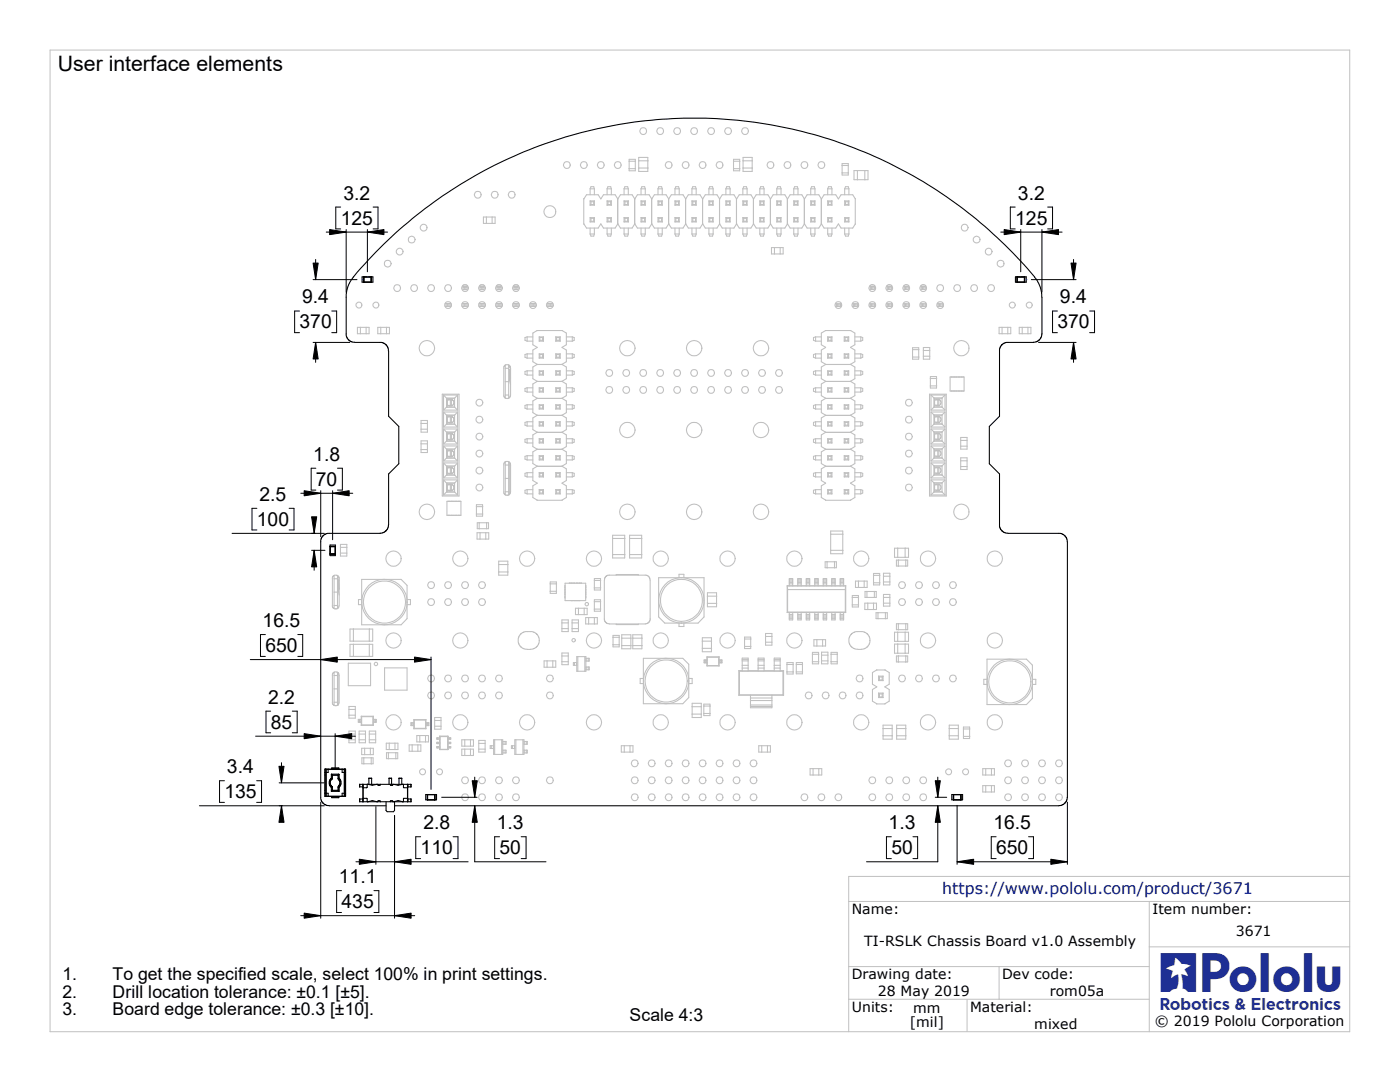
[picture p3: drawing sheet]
<svg xmlns="http://www.w3.org/2000/svg" width="279mm" height="216mm" viewBox="0 0 279 216" stroke-linecap="round" stroke-linejoin="round" font-family="sans-serif">
<defs><g id="words">
<text font-size="7.8" fill="#1e2f94" x="231.6" y="197.9">R</text>
<text font-size="4.2" x="11.6" y="14.1">User interface elements</text>
<g font-size="3.9">
<text x="68.5" y="39.8">3.2</text>
<text x="203.2" y="39.8">3.2</text>
<text x="68" y="44.8">125</text>
<text x="202.6" y="44.8">125</text>
<text x="59.8" y="65.5">370</text>
<text x="60.3" y="60.5">9.4</text>
<text x="211" y="65.5">370</text>
<text x="211.5" y="60.5">9.4</text>
<text x="62.5" y="91.9">1.8</text>
<text x="51.8" y="99.9">2.5</text>
<text x="63" y="96.9">70</text>
<text x="51.3" y="104.9">100</text>
<text x="52.4" y="125.1">16.5</text>
<text x="53" y="130.1">650</text>
<text x="53.5" y="140.4">2.2</text>
<text x="54" y="145.4">85</text>
<text x="45.3" y="154.3">3.4</text>
<text x="44.8" y="159.3">135</text>
<text x="84.5" y="165.5">2.8</text>
<text x="99.1" y="165.5">1.3</text>
<text x="177.3" y="165.5">1.3</text>
<text x="198.2" y="165.5">16.5</text>
<text x="83.9" y="170.5">110</text>
<text x="99.7" y="170.5">50</text>
<text x="177.9" y="170.5">50</text>
<text x="198.8" y="170.5">650</text>
<text x="67.6" y="176.2">11.1</text>
<text x="68.2" y="181.2">435</text>
</g>
<g font-size="3.5">
<text x="12.5" y="195.6">1.</text>
<text x="22.5" y="195.6">To get the specified scale, select 100% in print settings.</text>
<text x="12.5" y="202.6">3.</text>
<text x="12.5" y="199.1">2.</text>
<text x="22.5" y="199.1">Drill location tolerance: ±0.1 [±5].</text>
<text x="22.5" y="202.6">Board edge tolerance: ±0.3 [±10].</text>
<text x="125.6" y="203.8">Scale 4:3</text>
</g>
<text font-size="3.2" fill="#018" x="188.1" y="178.4">https://www.pololu.com/product/3671</text>
<g font-size="2.8">
<text x="170" y="182.4">Name:</text>
<text x="230" y="182.4">Item number:</text>
<text x="172.5" y="188.7">TI-RSLK Chassis Board v1.0 Assembly</text>
<text x="246.6" y="186.7">3671</text>
<text x="170" y="195.4">Drawing date:</text>
<text x="200" y="195.4">Dev code:</text>
<text x="170" y="201.9">Units:</text>
<text x="175.2" y="198.8">28 May 2019</text>
<text x="182.2" y="202.1">mm</text>
<text x="193.6" y="201.9">Material:</text>
<text x="209.5" y="198.8">rom05a</text>
<text x="181.6" y="205">[mil]</text>
<text x="206.4" y="205.2">mixed</text>
<text x="230.5" y="204.7">© 2019 Pololu Corporation</text>
</g>
</g></defs>
<path d="M10 10h259.4v195.9h-259.4zM169.4 179.9h100M229.4 179.9v26M269.4 174.9h-100v31M169.4 199.4h60M169.4 192.9h60M193 199.4v6.5M199.4 192.9v6.5M229.4 188.9h40" fill="none" stroke="#c0c0c0" stroke-width=".2"/>
<g fill="none" stroke="#c0c0c0" stroke-width=".21">
<path d="M117.8 37.7v1.2M117.8 37.7h.8M117.8 37.7l.1-.4h.6l.1 .4M118.6 37.7v1.2M121.2 37.7v1.2M121.2 37.7h.8M121.2 37.7l.1-.4h.6l.1 .4M122 37.7v1.2M123.3 39.7l-.5-.8h-2.4l-.5 .8-.5-.8h-2.3l-.6 .8v5l.6 .8h2.3l.5-.8 .5 .8h2.4l.5-.8M123.3 39.7l.5-.8h2.4l.5 .8M123.3 39.7v5M124.5 37.7h.9"/>
<path d="M124.5 37.7l.2-.4h.6l.1 .4M124.5 37.7v1.2M125.4 37.7v1.2M125.6 33.7h1.2M125.6 32.2h1.2M125.6 31.8h1.2v2.3h-1.2zM126.7 39.7l.5-.8h2.3l.5 .8M126.7 39.7v5M127.5 31.4h1.8v2.8h-1.8zM127.5 32.1h1.8M127.5 33.5h1.8M127.9 37.7h.9"/>
<path d="M127.9 37.7l.2-.4h.6l.1 .4M127.9 37.7v1.2M128.8 37.7v1.2M130 39.7h.1M130 39.7v5M130.1 39.7l.5-.8h2.3l.5 .8M131.3 37.7h.9M131.3 37.7l.2-.4h.5l.2 .4M131.3 37.7v1.2M132.2 37.7v1.2M133.4 39.7l.6-.8h2.3l.5 .8M133.4 39.7v5"/>
<path d="M134.7 37.7h.9M134.7 37.7l.2-.4h.5l.2 .4M134.7 37.7v1.2M135.6 37.7v1.2M136.8 39.7l.6-.8h2.3l.5 .8M136.8 39.7v5M138.1 37.7h.8M138.1 37.7l.2-.4h.5l.1 .4M138.1 37.7v1.2M138.9 37.7v1.2M140.2 39.7l.6-.8h2.3l.5 .8M140.2 39.7v5"/>
<path d="M141.5 37.7h.8M141.5 37.7l.1-.4h.6l.1 .4M141.5 37.7v1.2M142.3 37.7v1.2M143.6 39.7l.5-.8h2.4l.5 .8M143.6 39.7v5M144.9 37.7h.8M144.9 37.7l.1-.4h.6l.1 .4M144.9 37.7v1.2M145.7 37.7v1.2M146.4 33.7h1.3M146.4 31.8h1.2v2.3h-1.2z"/>
<path d="M146.4 32.2h1.3M147 39.7l.5-.8h2.4l.5 .8M147 39.7v5M148.3 37.7h.8M148.3 37.7l.1-.4h.6l.1 .4M148.3 37.7v1.2M148.3 31.4h1.8v2.8h-1.8zM148.3 32.1h1.9M148.3 33.5h1.9M149.1 37.7v1.2M150.4 39.7l.5-.8h2.3l.6 .8M150.4 39.7v5"/>
<path d="M151.6 37.7h.9M151.6 37.7l.2-.4h.6l.1 .4M151.6 37.7v1.2M152.5 37.7v1.2M153.8 39.7l.5-.8h2.3l.5 .8M153.8 39.7v5M155 37.7h.9M155 37.7l.2-.4h.5l.2 .4M155 37.7v1.2M155.9 37.7v1.2M157.1 39.7h.1M157.1 39.7v5"/>
<path d="M157.2 39.7l.5-.8h2.3l.5 .8M158.4 37.7h.9M158.4 37.7l.2-.4h.5l.2 .4M158.4 37.7v1.2M159.3 37.7v1.2M160.5 39.7l.6-.8h2.3l.5 .8M160.5 39.7v5M161.8 37.7h.8M161.8 37.7l.2-.4h.5l.1 .4M161.8 37.7v1.2M162.6 37.7v1.2M163.9 39.7v5"/>
<path d="M163.9 39.7l.6-.8h2.3l.5 .8 .6-.8h2.3l.5 .8M165.2 37.7v1.2M165.2 37.7h.8M165.2 37.7l.2-.4h.5l.1 .4M166 37.7v1.2M168.1 32.6h1.2v2.3h-1.2zM168.1 34.5h1.2M168.1 33h1.2M168.6 37.7h.8M168.6 37.7l.1-.4h.6l.1 .4M168.6 37.7v1.2M169.4 37.7v1.2"/>
<path d="M170.4 34h2.8v1.9h-2.8zM170.7 39.7h.1M170.7 39.7v5M171.1 34v1.9M172.6 34v1.9M92.4 57.2v.1M92.4 56.9v.3M92.4 57.3v.5h.8v-.5M92.4 57.3h.8M92.4 57.2h.8M92.5 56.9h.6M92.7 57.3v.5"/>
<path d="M93 57.3v.5M93.2 57.2v.1M93.2 56.9v.3M95.8 57.3v.5h.8v-.5M95.8 57.3h.8M95.8 57.2h.8M95.8 57.2v.1M95.8 56.9v.3M95.9 56.9h.6M96.1 57.3v.5M96.4 57.3v.5M96.5 43.3h2.3v1.3h-2.3z"/>
<path d="M96.6 57.2v.1M96.6 56.9v.3M97.1 43.3v1.3M98.2 43.3v1.3M99.2 57.3v.5h.8v-.5M99.2 57.3h.8M99.2 57.2h.8M99.2 57.2v.1M99.2 56.9v.3M99.3 56.9h.6M99.4 57.3v.5M99.7 57.3v.5"/>
<path d="M100 57.2v.1M100 56.9v.3M102.6 57.3v.5h.8v-.5M102.6 57.3h.8M102.6 57.2h.8M102.6 57.2v.1M102.6 56.9v.3M102.7 56.9h.6M102.8 57.3v.5M103.1 57.3v.5M103.4 57.2v.1M103.4 56.9v.3"/>
<path d="M117.8 40.1l.1 .2M117.8 40.1h.8M117.8 40.1v.8M117.8 43.4v.9M117.8 45.5v1.2M117.8 40.9h.8M117.8 43.4l.1 .2M117.8 43.4h.8M117.8 44.3h.8M117.8 46.7h.8M117.8 46.7l.1 .4h.6l.1-.4M117.9 40.3h.6"/>
<path d="M117.9 40.3v.5M117.9 43.6v.6M117.9 40.8l-.1 .1M117.9 40.8h.6M117.9 44.2l-.1 .1M117.9 43.6h.6M117.9 44.2h.6M118.5 40.8l.1 .1M118.5 40.3v.5M118.5 43.6v.6M118.5 44.2l.1 .1M118.6 40.1l-.1 .2"/>
<path d="M118.6 40.1v.8M118.6 43.4v.9M118.6 45.5v1.2M118.6 43.4l-.1 .2M121.2 40.1h.8M121.2 40.1l.1 .2M121.2 40.1v.8M121.2 43.4v.9M121.2 45.5v1.2M121.2 40.9h.8M121.2 43.4l.1 .2M121.2 43.4h.8"/>
<path d="M121.2 44.3h.8M121.2 46.7h.8M121.2 46.7l.1 .4h.6l.1-.4M121.3 40.3h.6M121.3 40.3v.5M121.3 43.6v.6M121.3 40.8l-.1 .1M121.3 40.8h.6M121.3 44.2l-.1 .1M121.3 43.6h.6M121.3 44.2h.6M121.9 44.2l.1 .1"/>
<path d="M121.9 40.8l.1 .1M121.9 40.3v.5M121.9 43.6v.6M122 40.1l-.1 .2M122 40.1v.8M122 43.4v.9M122 45.5v1.2M122 43.4l-.1 .2M123.3 44.7l.5 .8h2.4l.5-.8M124.5 40.1h.9M124.5 40.9h.9M124.5 43.4h.9"/>
<path d="M124.5 44.3h.9M124.5 46.7h.9M124.5 46.7l.2 .4h.6l.1-.4M124.5 40.1l.2 .2M124.5 40.1v.8M124.5 43.4v.9M124.5 45.5v1.2M124.5 43.4l.2 .2M124.7 40.3h.6M124.7 40.8h.6M124.7 43.6h.6M124.7 44.2h.6"/>
<path d="M124.7 40.3v.5M124.7 43.6v.6M124.7 40.8l-.2 .1M124.7 44.2l-.2 .1M125.3 44.2l.1 .1M125.3 40.8l.1 .1M125.3 40.3v.5M125.3 43.6v.6M125.4 40.1l-.1 .2M125.4 40.1v.8M125.4 43.4v.9M125.4 45.5v1.2"/>
<path d="M125.4 43.4l-.1 .2M126.7 44.7l.5 .8h2.3l.5-.8M127.9 40.1h.9M127.9 40.9h.9M127.9 43.4h.9M127.9 44.3h.9M127.9 46.7h.9M127.9 46.7l.2 .4h.6l.1-.4M127.9 40.1l.2 .2M127.9 40.1v.8M127.9 43.4v.9M127.9 45.5v1.2"/>
<path d="M127.9 43.4l.2 .2M128.1 40.3h.6M128.1 40.8h.6M128.1 43.6h.6M128.1 44.2h.6M128.1 40.3v.5M128.1 43.6v.6M128.1 40.8l-.2 .1M128.1 44.2l-.2 .1M128.7 44.2l.1 .1M128.7 40.8l.1 .1M128.7 40.3v.5"/>
<path d="M128.7 43.6v.6M128.8 40.1l-.1 .2M128.8 40.1v.8M128.8 43.4v.9M128.8 45.5v1.2M128.8 43.4l-.1 .2M130 44.7h.1M130.1 44.7l.5 .8h2.3l.5-.8M131.3 40.1h.9M131.3 40.9h.9M131.3 43.4h.9M131.3 44.3h.9"/>
<path d="M131.3 46.7h.9M131.3 46.7l.2 .4h.5l.2-.4M131.3 40.1v.8M131.3 43.4v.9M131.3 45.5v1.2M131.3 40.1l.2 .2M131.3 43.4l.2 .2M131.5 40.3h.5M131.5 40.8h.5M131.5 43.6h.5M131.5 44.2h.5M131.5 40.3v.5"/>
<path d="M131.5 43.6v.6M131.5 40.8l-.2 .1M131.5 44.2l-.2 .1M132 44.2l.2 .1M132 40.8l.2 .1M132 40.3v.5M132 43.6v.6M132.2 40.1l-.2 .2M132.2 40.1v.8M132.2 43.4v.9M132.2 45.5v1.2M132.2 43.4l-.2 .2"/>
<path d="M133.4 44.7l.6 .8h2.3l.5-.8M134.7 40.1h.9M134.7 40.9h.9M134.7 43.4h.9M134.7 44.3h.9M134.7 46.7h.9M134.7 46.7l.2 .4h.5l.2-.4M134.7 40.1l.2 .2M134.7 40.1v.8M134.7 43.4v.9M134.7 45.5v1.2M134.7 43.4l.2 .2"/>
<path d="M134.9 40.3h.5M134.9 40.8h.5M134.9 43.6h.5M134.9 44.2h.5M134.9 40.3v.5M134.9 43.6v.6M134.9 40.8l-.2 .1M134.9 44.2l-.2 .1M135.4 44.2l.2 .1M135.4 40.3v.5M135.4 43.6v.6M135.4 40.8l.2 .1"/>
<path d="M135.6 43.4l-.2 .2M135.6 40.1l-.2 .2M135.6 40.1v.8M135.6 43.4v.9M135.6 45.5v1.2M136.8 44.7l.6 .8h2.3l.5-.8M138.1 40.1h.8M138.1 40.9h.8M138.1 43.4h.8M138.1 44.3h.8M138.1 46.7h.8M138.1 46.7l.2 .4h.5l.1-.4"/>
<path d="M138.1 40.1l.2 .2M138.1 40.1v.8M138.1 43.4v.9M138.1 45.5v1.2M138.1 43.4l.2 .2M138.3 40.3h.5M138.3 40.8h.5M138.3 43.6h.5M138.3 44.2h.5M138.3 40.3v.5M138.3 43.6v.6M138.3 40.8l-.2 .1"/>
<path d="M138.3 44.2l-.2 .1M138.8 40.8l.1 .1M138.8 40.3v.5M138.8 43.6v.6M138.8 44.2l.1 .1M138.9 43.4l-.1 .2M138.9 40.1l-.1 .2M138.9 40.1v.8M138.9 43.4v.9M138.9 45.5v1.2M140.2 44.7l.6 .8h2.3l.5-.8M141.5 40.1h.8"/>
<path d="M141.5 40.9h.8M141.5 43.4h.8M141.5 44.3h.8M141.5 46.7h.8M141.5 46.7l.1 .4h.6l.1-.4M141.5 40.1v.8M141.5 43.4v.9M141.5 45.5v1.2M141.5 40.1l.1 .2M141.5 43.4l.1 .2M141.6 40.3h.6M141.6 40.8h.6"/>
<path d="M141.6 43.6h.6M141.6 44.2h.6M141.6 40.3v.5M141.6 43.6v.6M141.6 40.8l-.1 .1M141.6 44.2l-.1 .1M142.2 40.8l.1 .1M142.2 40.3v.5M142.2 43.6v.6M142.2 44.2l.1 .1M142.3 43.4l-.1 .2M142.3 40.1l-.1 .2"/>
<path d="M142.3 40.1v.8M142.3 43.4v.9M142.3 45.5v1.2M143.6 44.7l.5 .8h2.4l.5-.8M144.9 40.1h.8M144.9 40.9h.8M144.9 43.4h.8M144.9 44.3h.8M144.9 46.7h.8M144.9 46.7l.1 .4h.6l.1-.4M144.9 40.1l.1 .2M144.9 40.1v.8"/>
<path d="M144.9 43.4v.9M144.9 45.5v1.2M144.9 43.4l.1 .2M145 40.3h.6M145 40.8h.6M145 43.6h.6M145 44.2h.6M145 40.3v.5M145 43.6v.6M145 40.8l-.1 .1M145 44.2l-.1 .1M145.6 40.8l.1 .1"/>
<path d="M145.6 40.3v.5M145.6 43.6v.6M145.6 44.2l.1 .1M145.7 43.4l-.1 .2M145.7 40.1l-.1 .2M145.7 40.1v.8M145.7 43.4v.9M145.7 45.5v1.2M147 44.7l.5 .8h2.4l.5-.8M148.3 40.1h.8M148.3 40.9h.8M148.3 43.4h.8"/>
<path d="M148.3 44.3h.8M148.3 46.7h.8M148.3 46.7l.1 .4h.6l.1-.4M148.3 40.1l.1 .2M148.3 40.1v.8M148.3 43.4v.9M148.3 45.5v1.2M148.3 43.4l.1 .2M148.4 44.2l-.1 .1M148.4 40.3h.6M148.4 40.8h.6M148.4 43.6h.6"/>
<path d="M148.4 44.2h.6M148.4 40.3v.5M148.4 43.6v.6M148.4 40.8l-.1 .1M149 40.8l.1 .1M149 40.3v.5M149 43.6v.6M149 44.2l.1 .1M149.1 43.4l-.1 .2M149.1 40.1l-.1 .2M149.1 40.1v.8M149.1 43.4v.9"/>
<path d="M149.1 45.5v1.2M150.4 44.7l.5 .8h2.3l.6-.8M151.6 40.1h.9M151.6 40.9h.9M151.6 43.4h.9M151.6 44.3h.9M151.6 46.7h.9M151.6 46.7l.2 .4h.6l.1-.4M151.6 40.1l.2 .2M151.6 40.1v.8M151.6 43.4v.9M151.6 45.5v1.2"/>
<path d="M151.6 43.4l.2 .2M151.8 40.3h.6M151.8 40.8h.6M151.8 43.6h.6M151.8 44.2h.6M151.8 40.3v.5M151.8 43.6v.6M151.8 40.8l-.2 .1M151.8 44.2l-.2 .1M152.4 40.8l.1 .1M152.4 40.3v.5M152.4 43.6v.6"/>
<path d="M152.4 44.2l.1 .1M152.5 43.4l-.1 .2M152.5 40.1l-.1 .2M152.5 40.1v.8M152.5 43.4v.9M152.5 45.5v1.2M153.8 44.7l.5 .8h2.3l.5-.8M154 49.4h2.3v1.3h-2.3zM154.6 49.4v1.3M155 40.1h.9M155 40.9h.9M155 43.4h.9"/>
<path d="M155 44.3h.9M155 46.7h.9M155 46.7l.2 .4h.5l.2-.4M155 40.1v.8M155 43.4v.9M155 45.5v1.2M155 40.1l.2 .2M155 43.4l.2 .2M155.2 40.3h.5M155.2 40.8h.5M155.2 43.6h.5M155.2 44.2h.5"/>
<path d="M155.2 40.3v.5M155.2 43.6v.6M155.2 40.8l-.2 .1M155.2 44.2l-.2 .1M155.7 49.4v1.3M155.7 40.8l.2 .1M155.7 40.3v.5M155.7 43.6v.6M155.7 44.2l.2 .1M155.9 43.4l-.2 .2M155.9 40.1l-.2 .2M155.9 40.1v.8"/>
<path d="M155.9 43.4v.9M155.9 45.5v1.2M157.1 44.7h.1M157.2 44.7l.5 .8h2.3l.5-.8M158.4 40.1h.9M158.4 40.9h.9M158.4 43.4h.9M158.4 44.3h.9M158.4 46.7h.9M158.4 46.7l.2 .4h.5l.2-.4M158.4 40.1l.2 .2M158.4 40.1v.8"/>
<path d="M158.4 43.4v.9M158.4 45.5v1.2M158.4 43.4l.2 .2M158.6 40.3h.5M158.6 40.8h.5M158.6 43.6h.5M158.6 44.2h.5M158.6 40.3v.5M158.6 43.6v.6M158.6 40.8l-.2 .1M158.6 44.2l-.2 .1M159.1 44.2l.2 .1"/>
<path d="M159.1 40.8l.2 .1M159.1 40.3v.5M159.1 43.6v.6M159.3 43.4l-.2 .2M159.3 40.1l-.2 .2M159.3 40.1v.8M159.3 43.4v.9M159.3 45.5v1.2M160.5 44.7l.6 .8h2.3l.5-.8M161.8 40.1h.8M161.8 40.9h.8M161.8 43.4h.8"/>
<path d="M161.8 44.3h.8M161.8 46.7h.8M161.8 46.7l.2 .4h.5l.1-.4M161.8 40.1v.8M161.8 43.4v.9M161.8 45.5v1.2M161.8 40.1l.2 .2M161.8 43.4l.2 .2M162 44.2l-.2 .1M162 40.8l-.2 .1M162 40.3h.5M162 40.8h.5"/>
<path d="M162 43.6h.5M162 44.2h.5M162 40.3v.5M162 43.6v.6M162.5 44.2l.1 .1M162.5 40.8l.1 .1M162.5 40.3v.5M162.5 43.6v.6M162.6 43.4l-.1 .2M162.6 40.1l-.1 .2M162.6 40.1v.8M162.6 43.4v.9"/>
<path d="M162.6 45.5v1.2M163.9 44.7l.6 .8h2.3l.5-.8 .6 .8h2.3l.5-.8M165.2 40.1v.8M165.2 43.4v.9M165.2 45.5v1.2M165.2 40.1h.8M165.2 40.9h.8M165.2 43.4h.8M165.2 44.3h.8M165.2 46.7h.8M165.2 46.7l.2 .4h.5l.1-.4M165.2 40.1l.2 .2"/>
<path d="M165.2 43.4l.2 .2M165.4 44.2l-.2 .1M165.4 40.3h.5M165.4 40.8h.5M165.4 43.6h.5M165.4 44.2h.5M165.4 40.3v.5M165.4 43.6v.6M165.4 40.8l-.2 .1M165.9 44.2l.1 .1M165.9 40.8l.1 .1M165.9 40.3v.5"/>
<path d="M165.9 43.6v.6M166 40.1v.8M166 43.4v.9M166 45.5v1.2M166 43.4l-.1 .2M166 40.1l-.1 .2M168.6 40.1h.8M168.6 40.9h.8M168.6 43.4h.8M168.6 44.3h.8M168.6 46.7h.8M168.6 46.7l.1 .4h.6l.1-.4"/>
<path d="M168.6 40.1l.1 .2M168.6 40.1v.8M168.6 43.4v.9M168.6 45.5v1.2M168.6 43.4l.1 .2M168.7 40.3h.6M168.7 40.8h.6M168.7 43.6h.6M168.7 44.2h.6M168.7 40.3v.5M168.7 43.6v.6M168.7 40.8l-.1 .1"/>
<path d="M168.7 44.2l-.1 .1M169.3 40.3v.5M169.3 43.6v.6M169.3 40.8l.1 .1M169.3 44.2l.1 .1M169.4 40.1l-.1 .2M169.4 40.1v.8M169.4 43.4v.9M169.4 45.5v1.2M169.4 43.4l-.1 .2M170.7 44.7h.1M173.7 56.9v.2"/>
<path d="M173.7 57.2v.5h.8v-.5M173.7 57.2h.8M173.7 57.1h.8M173.7 57.1v.1M173.9 56.8h.3M173.9 57.2v.5M174.2 57.2v.5M174.5 56.9v.2M174.5 57.2h.1M177.1 56.9v.2M177.1 57.2v.5h.8v-.5M177.1 57.2h.8"/>
<path d="M177.1 57.1h.8M177.1 57.1v.1M177.3 56.8h.3M177.3 57.2v.5M177.6 57.2v.5M177.9 57.2h.1M177.9 56.9v.2M180.5 57.1v.1M180.5 56.9v.2M180.5 57.2v.5h.8v-.5M180.5 57.2h.8M180.5 57.1h.8"/>
<path d="M180.7 56.8h.3M180.7 57.2v.5M181 57.2v.5M181.3 57.2h.1M181.3 56.9v.2M183.9 56.9v.2M183.9 57.2v.5h.8v-.5M183.9 57.2h.8M183.9 57.1h.8M183.9 57.1v.1M184.1 56.8h.3M184.1 57.2v.5"/>
<path d="M184.4 57.2v.5M184.7 56.9v.2M184.7 57.2h.1M71.3 65.3h2.4v1.3h-2.4zM71.9 65.3v1.3M73.1 65.3v1.3M75.4 65.3h2.3v1.3h-2.3zM76 65.3v1.3M77.1 65.3v1.3M88.3 78.7h3.3v20.3h-3.3zM88.5 78.8h2.8M88.5 78.8v3"/>
<path d="M88.5 78.8l.6 .7M88.8 61.1h1.2M88.8 60.6h1.2M89 60.6v.5M89.1 79.5h1.6M89.1 79.5v1.7M89.2 79.8h.1M89.2 79.5v1.7M89.3 60.6v.5M89.3 79.8h.6M89.5 79.8l.2-.1 .6 .1 .3 .6-.1 .4-.3 .2-.7-.1M89.6 60.6v.5"/>
<path d="M89.8 60.6v.5M89.9 79.8v1.1M89.9 79.8h.2v1.1h-.2M90.7 79.5v1.7M91.3 78.8v3M91.3 78.8l-.6 .7M92.2 61.1h1.2M92.2 60.6h1.2M92.4 60.6v.5M92.7 60.6v.5M93 60.6v.5M93.2 60.6v.5"/>
<path d="M95.6 61.1h1.2M95.6 60.6h1.2M95.8 60.6v.5M96.1 60.6v.5M96.4 60.6v.5M96.6 60.6v.5M99 61.1h1.2M99 60.6h1.2M99.2 60.6v.5M99.4 60.6v.5M99.7 60.6v.5M100 60.6v.5"/>
<path d="M100.6 73l.4-.2h.4l.4 .2 .1 .4v5.5l-.2 .4-.5 .2-.4-.1-.3-.3zM100.8 72.9v.6M100.8 78.8v.6M100.8 76.2h.7M100.8 73.5h.7M100.8 78.8h.7M100.8 73.5v2.7M100.8 76.2v2.6M101.5 72.8v.7M101.5 78.8v.7M101.5 73.5v2.7M101.5 76.2v2.6"/>
<path d="M101.5 73.7h.2M101.5 73.1l.3 .2M101.8 73.1v.2M101.8 73.7h.1M101.8 73.3h.1M101.8 75.4l-.1 .5 .2 .9M101.8 73.7v1.7M101.9 75.6l-.2-1.9v2.1M101.9 75.4h-.1M102.4 61.1h1.2M102.4 60.6h1.2M102.6 60.6v.5"/>
<path d="M102.8 60.6v.5M103.1 60.6v.5M103.4 60.6v.5M105.2 67.2v.9M105.2 70.6v.9M105.2 74v.8M105.2 77.4v.8M105.2 67.2l-.4 .2v.5l.4 .2M105.2 70.6l-.4 .1v.6l.4 .2M105.2 74l-.4 .1v.6l.4 .1M105.2 77.4l-.4 .1v.6l.4 .1M105.2 77.4h1.1"/>
<path d="M105.2 78.2h1.1M105.2 74h1.1M105.2 74.8h1.1M105.2 70.6h1.1M105.2 71.5h1.1M105.2 68.1h1.1M105.2 67.2h1.1M105.7 61.1h1.3M105.7 60.6h1.3M106 60.6v.5M106.2 60.6v.5M106.5 60.6v.5"/>
<path d="M106.8 60.6v.5M107.2 72.7l-.9 .5v2.4l.9 .5M107.2 79.5h.1M107.2 79.5l-.9 .5v2.3l.9 .6M107.2 76.1l-.9 .5v2.4l.9 .5M107.2 79.5h5M107.2 76.1h5M107.2 72.7h5M107.6 67.2v.9M107.6 70.6v.9M107.6 74v.8M107.6 77.4v.8"/>
<path d="M107.6 77.4h.9M107.6 78.2h.9M107.6 77.4l.1 .1M107.6 74l.1 .1M107.6 74h.9M107.6 74.8h.9M107.6 70.6l.1 .1M107.6 70.6h.9M107.6 71.5h.9M107.6 68.1h.9M107.6 67.2l.1 .2M107.6 67.2h.9"/>
<path d="M107.7 67.4v.5M107.7 70.7v.6M107.7 74.1v.6M107.7 77.5v.6M107.7 77.5h.6M107.7 78.1h.6M107.7 78.1l-.1 .1M107.7 74.7l-.1 .1M107.7 74.1h.6M107.7 74.7h.6M107.7 70.7h.6M107.7 71.3l-.1 .2"/>
<path d="M107.7 71.3h.6M107.7 67.9l-.1 .2M107.7 67.9h.6M107.7 67.4h.6M108.3 67.4v.5M108.3 70.7v.6M108.3 74.1v.6M108.3 77.5v.6M108.3 78.1l.2 .1M108.3 74.7l.2 .1M108.3 71.3l.2 .2M108.3 67.9l.2 .2"/>
<path d="M108.5 67.2v.9M108.5 70.6v.9M108.5 74v.8M108.5 77.4v.8M108.5 77.4l-.2 .1M108.5 74l-.2 .1M108.5 70.6l-.2 .1M108.5 67.2l-.2 .2M109.1 61.1h1.3M109.1 60.6h1.3M109.3 60.6v.5M109.6 60.6v.5"/>
<path d="M109.9 60.6v.5M110.2 60.6v.5M110.9 67.2v.9M110.9 70.6v.9M110.9 74v.8M110.9 77.4v.8M110.9 77.4h.9M110.9 78.2h.9M110.9 77.4l.2 .1M110.9 74h.9M110.9 74.8h.9M110.9 74l.2 .1"/>
<path d="M110.9 70.6h.9M110.9 71.5h.9M110.9 68.1h.9M110.9 67.2h.9M110.9 70.6l.2 .1M110.9 67.2l.2 .2M111.1 67.4v.5M111.1 70.7v.6M111.1 74.1v.6M111.1 77.5v.6M111.1 77.5h.5M111.1 78.1h.5"/>
<path d="M111.1 78.1l-.2 .1M111.1 74.1h.5M111.1 74.7h.5M111.1 74.7l-.2 .1M111.1 70.7h.5M111.1 71.3h.5M111.1 67.9h.5M111.1 67.4h.5M111.1 67.9l-.2 .2M111.1 71.3l-.2 .2M111.6 67.4v.5M111.6 70.7v.6"/>
<path d="M111.6 74.1v.6M111.6 77.5v.6M111.6 78.1l.2 .1M111.6 74.7l.2 .1M111.6 67.9l.2 .2M111.6 71.3l.2 .2M111.8 67.2v.9M111.8 70.6v.9M111.8 74v.8M111.8 77.4v.8M111.8 77.4l-.2 .1M111.8 74l-.2 .1"/>
<path d="M111.8 67.2l-.2 .2M111.8 70.6l-.2 .1M112.2 79.5l.8 .5v2.3l-.8 .5 .8 .6v2.3l-.8 .5 .8 .6v2.3l-.8 .5 .8 .6v2.3l-.8 .5 .8 .6v2.3l-.8 .5 .8 .5v2.4l-.8 .5h-5l-.9-.5v-2.4l.9-.5-.9-.5v-2.3l.9-.6M112.2 66l.8 .5v2.3l-.8 .5 .8 .5v2.4l-.8 .5 .8 .5v2.4l-.8 .5 .8 .5v2.4l-.8 .5M112.2 79.5h.1M112.2 66h-5l-.9 .5v2.3l.9 .5-.9 .5v2.4l.9 .5M113 77.4h1.2M113 78.2h1.2M113 74h1.2M113 74.8h1.2M113 70.6h1.2M113 71.5h1.2"/>
<path d="M113 68.1h1.2M113 67.2h1.2M114.2 67.2v.9M114.2 70.6v.9M114.2 74v.8M114.2 77.4v.8M114.2 67.2l.4 .2v.5l-.4 .2M114.2 70.6l.4 .1v.6l-.4 .2M114.2 74l.4 .1v.6l-.4 .1M114.2 77.4l.4 .1v.6l-.4 .1M162.8 67.2v.9M162.8 70.6v.9"/>
<path d="M162.8 74v.8M162.8 77.4v.8M162.8 67.2l-.5 .2v.5l.5 .2M162.8 70.6l-.5 .1v.6l.5 .2M162.8 74l-.5 .1v.6l.5 .1M162.8 77.4l-.5 .1v.6l.5 .1M162.8 77.4h1.1M162.8 78.2h1.1M162.8 74h1.1M162.8 74.8h1.1M162.8 70.6h1.1M162.8 71.5h1.1"/>
<path d="M162.8 68.1h1.1M162.8 67.2h1.1M164.8 72.7l-.9 .5v2.4l.9 .5M164.8 79.5h.1M164.8 79.5l-.9 .5v2.3l.9 .6M164.8 76.1l-.9 .5v2.4l.9 .5M164.8 79.5h5M164.8 76.1h5M164.8 72.7h5M165.2 67.2v.9M165.2 70.6v.9M165.2 74v.8"/>
<path d="M165.2 77.4v.8M165.2 77.4l.1 .1M165.2 77.4h.8M165.2 78.2h.8M165.2 74h.8M165.2 74.8h.8M165.2 74l.1 .1M165.2 70.6h.8M165.2 71.5h.8M165.2 68.1h.8M165.2 67.2h.8M165.2 70.6l.1 .1"/>
<path d="M165.2 67.2l.1 .2M165.3 67.4v.5M165.3 70.7v.6M165.3 74.1v.6M165.3 77.5v.6M165.3 78.1l-.1 .1M165.3 77.5h.6M165.3 78.1h.6M165.3 74.1h.6M165.3 74.7h.6M165.3 74.7l-.1 .1M165.3 70.7h.6"/>
<path d="M165.3 71.3h.6M165.3 67.9h.6M165.3 67.4h.6M165.3 71.3l-.1 .2M165.3 67.9l-.1 .2M165.9 67.4v.5M165.9 70.7v.6M165.9 74.1v.6M165.9 77.5v.6M165.9 78.1l.1 .1M165.9 74.7l.1 .1M165.9 71.3l.1 .2"/>
<path d="M165.9 67.9l.1 .2M166 67.2v.9M166 70.6v.9M166 74v.8M166 77.4v.8M166 77.4l-.1 .1M166 74l-.1 .1M166 70.6l-.1 .1M166 67.2l-.1 .2M166.7 61.1h1.2M166.7 60.6h1.2M166.9 60.6v.5"/>
<path d="M167.2 60.6v.5M167.4 60.6v.5M167.7 60.6v.5M168.5 67.2v.9M168.5 70.6v.9M168.5 74v.8M168.5 77.4v.8M168.5 77.4h.9M168.5 78.2h.9M168.5 77.4l.2 .1M168.5 74h.9M168.5 74.8h.9"/>
<path d="M168.5 74l.2 .1M168.5 70.6h.9M168.5 71.5h.9M168.5 68.1h.9M168.5 67.2h.9M168.5 70.6l.2 .1M168.5 67.2l.2 .2M168.7 67.4v.5M168.7 70.7v.6M168.7 74.1v.6M168.7 77.5v.6M168.7 77.5h.5"/>
<path d="M168.7 78.1h.5M168.7 78.1l-.2 .1M168.7 74.1h.5M168.7 74.7h.5M168.7 74.7l-.2 .1M168.7 70.7h.5M168.7 71.3h.5M168.7 67.9h.5M168.7 67.4h.5M168.7 71.3l-.2 .2M168.7 67.9l-.2 .2M169.2 67.4v.5"/>
<path d="M169.2 70.7v.6M169.2 74.1v.6M169.2 77.5v.6M169.2 78.1l.2 .1M169.2 74.7l.2 .1M169.2 71.3l.2 .2M169.2 67.9l.2 .2M169.4 67.2v.9M169.4 70.6v.9M169.4 74v.8M169.4 77.4v.8M169.4 77.4l-.2 .1"/>
<path d="M169.4 74l-.2 .1M169.4 70.6l-.2 .1M169.4 67.2l-.2 .2M169.8 79.5l.8 .5v2.3l-.8 .5 .8 .6v2.3l-.8 .5 .8 .6v2.3l-.8 .5 .8 .6v2.3l-.8 .5 .8 .6v2.3l-.8 .5 .8 .5v2.4l-.8 .5h-5l-.9-.5v-2.4l.9-.5-.9-.5v-2.3l.9-.6M169.8 66l.8 .5v2.3l-.8 .5 .8 .5v2.4l-.8 .5 .8 .5v2.4l-.8 .5 .8 .5v2.4l-.8 .5M169.8 79.5h.1M169.8 66h-5l-.9 .5v2.3l.9 .5-.9 .5v2.4l.9 .5M170.1 61.1h1.2M170.1 60.6h1.2M170.3 60.6v.5M170.6 60.6v.5M170.6 77.4h1.2"/>
<path d="M170.6 78.2h1.2M170.6 74h1.2M170.6 74.8h1.2M170.6 70.6h1.2M170.6 71.5h1.2M170.6 68.1h1.2M170.6 67.2h1.2M170.8 60.6v.5M171.1 60.6v.5M171.8 67.2v.9M171.8 70.6v.9M171.8 74v.8"/>
<path d="M171.8 77.4v.8M171.8 67.2l.4 .2v.5l-.4 .2M171.8 70.6l.4 .1v.6l-.4 .2M171.8 74l.4 .1v.6l-.4 .1M171.8 77.4l.4 .1v.6l-.4 .1M173.5 61.1h1.2M173.5 60.6h1.2M173.7 60.6v.5M173.9 60.6v.5M174.2 60.6v.5M174.5 60.6v.5M176.9 61.1h1.2"/>
<path d="M176.9 60.6h1.2M177.1 60.6v.5M177.3 60.6v.5M177.6 60.6v.5M177.9 60.6v.5M180.3 61.1h1.2M180.3 60.6h1.2M180.5 60.6v.5M180.7 60.6v.5M181 60.6v.5M181.3 60.6v.5M182.1 69.4h1.2v2.3h-1.2z"/>
<path d="M182.1 69.8h1.3M182.1 71.2h1.3M183.6 61.1h1.3M183.6 60.6h1.3M183.9 60.6v.5M184.1 60.6v.5M184.3 69.3h1.2v2.4h-1.2zM184.3 71.1h1.2M184.3 69.9h1.2M184.4 60.6v.5M184.7 60.6v.5M185.5 78.7h3.3v20.3h-3.3z"/>
<path d="M185.7 75.1h1.2v2.3h-1.2zM185.7 77h1.2M185.7 75.5h1.2M185.8 78.8h2.8M185.8 78.8v3M185.8 78.8l.6 .6M186.4 79.4h1.6M186.4 79.4v1.8M186.5 79.8h.1M186.5 79.8h.7M186.7 79.8l.2-.1h.6l.2 .2 .1 .4M187 61.1h1.3"/>
<path d="M187 60.6h1.3M187.2 79.8v1.1M187.2 79.8h.2v1.1h-.2M187.2 60.6v.5M187.5 60.6v.5M187.7 60.6v.5M188 79.5h-1.5v1.7h1.5M188 79.4v1.8M188 60.6v.5M188.6 78.8v3M188.6 78.8l-.6 .6M189.6 75.2h2.8v2.8h-2.8z"/>
<path d="M199.4 65.3h2.3v1.3h-2.3zM200 65.3v1.3M201.1 65.3v1.3M203.4 65.3h2.3v1.3h-2.3zM204 65.3v1.3M205.1 65.3v1.3M84 85.6h1.3M84 83.9h1.3v2.3h-1.3zM84 88h1.3v2.3h-1.3zM84 84.5h1.3M84 89.7h1.3M84 88.6h1.3"/>
<path d="M88.5 98.8h2.8M88.5 95.8h2.8M88.5 95.4h2.8M88.5 92.4h2.8M88.5 92h2.8M88.5 89h2.8M88.5 88.6h2.8M88.5 85.6h2.8M88.5 85.2h2.8M88.5 82.2h2.8M88.5 81.8h2.8M88.5 82.2v3"/>
<path d="M88.5 85.6v3M88.5 89v3M88.5 92.4v3M88.5 95.8v3M88.5 82.2l.6 .6M88.5 95.8l.6 .6M88.5 89l.6 .6M88.5 85.6l.6 .6M88.5 92.4l.6 .6M89.1 91.4h1.6M89.1 86.2h1.6M89.1 82.8h1.6"/>
<path d="M89.1 88h1.6M89.1 98.2h1.6M89.1 81.2h1.6M89.1 94.8h1.6M89.1 84.6h1.6M89.1 96.4h1.6M89.1 89.6h1.6M89.1 93h1.6M89.1 88l-.6 .6M89.1 91.4l-.6 .6M89.1 98.2l-.6 .6M89.1 84.6l-.6 .6"/>
<path d="M89.1 81.2l-.6 .6M89.1 94.8l-.6 .6M89.1 82.8v1.8M89.1 86.2v1.8M89.1 89.6v1.8M89.1 93v1.8M89.1 96.4v1.8M89.2 96.7h.1M89.2 97.8h.1M89.2 90h.1M89.2 91.1h.1M89.2 86.6h.1"/>
<path d="M89.2 87.7h.1M89.2 84.3h.1M89.2 83.2h.1M89.2 93.3h.1M89.2 94.4h.1M89.2 80.9h.1M89.2 82.8v1.8M89.2 86.2v1.8M89.2 89.6v1.8M89.2 93v1.8M89.2 96.4v1.8M89.3 94.4h.6"/>
<path d="M89.3 97.8h.6M89.3 91.1h.6M89.3 87.7h.6M89.3 84.3h.6M89.3 80.9h.6M89.3 83.2h.6M89.3 93.3h.6M89.3 90h.6M89.3 96.7h.6M89.3 86.6h.6M89.5 86.6l.2-.2 .6 .1 .3 .7-.1 .3-.3 .3-.7-.1M89.5 83.2l.2-.1h.6l.3 .7-.1 .4-.3 .2-.7-.1"/>
<path d="M89.5 90l.2-.2 .6 .1 .3 .7-.1 .3-.3 .2h-.7M89.5 93.3l.2-.1 .6 .1 .3 .6-.1 .4-.3 .2-.7-.1M89.5 96.7l.2-.1 .6 .1 .3 .6-.1 .4-.3 .2-.7-.1M89.9 83.2v1.1M89.9 86.6v1.1M89.9 90v1.1M89.9 93.3v1.1M89.9 96.7v1.1M89.9 96.7h.2v1.1h-.2M89.9 93.3h.2v1.1h-.2M89.9 90h.2v1.1h-.2M89.9 86.6h.2v1.1h-.2"/>
<path d="M89.9 83.2h.2v1.1h-.2M90.7 88l.6 .6M90.7 91.4l.6 .6M90.7 98.2l.6 .6M90.7 84.6l.6 .6M90.7 81.2l.6 .6M90.7 94.8l.6 .6M90.7 82.8v1.8M90.7 86.2v1.8M90.7 89.6v1.8M90.7 93v1.8M90.7 96.4v1.8"/>
<path d="M91.3 82.2v3M91.3 85.6v3M91.3 89v3M91.3 92.4v3M91.3 95.8v3M91.3 82.2l-.6 .6M91.3 95.8l-.6 .6M91.3 89l-.6 .6M91.3 85.6l-.6 .6M91.3 92.4l-.6 .6M100.6 92.3l.4-.2h.4l.4 .2 .1 .5v5.4l-.2 .4-.5 .2-.4-.1-.3-.3zM100.8 92.2v.6"/>
<path d="M100.8 98.1v.7M100.8 95.5h.7M100.8 92.8h.7M100.8 98.1h.7M100.8 92.8v2.7M100.8 95.5v2.6M101.5 92.2v.6M101.5 98.1v.7M101.5 92.8v2.7M101.5 95.5v2.6M101.6 92.2v6.5M105.2 98.6h1.1"/>
<path d="M105.2 94.3h1.1M105.2 95.2h1.1M105.2 97.7h1.1M105.2 80.8v.8M105.2 84.2v.8M105.2 87.5v.9M105.2 90.9v.9M105.2 94.3v.9M105.2 97.7v.9M105.2 94.3l-.4 .1v.6l.4 .2M105.2 80.8l-.4 .1v.5l.4 .2M105.2 84.2l-.4 .1v.5l.4 .2"/>
<path d="M105.2 87.5l-.4 .2v.5l.4 .2M105.2 90.9l-.4 .2v.5l.4 .2M105.2 97.7l-.4 .1v.6l.4 .2M105.2 91.8h1.1M105.2 90.9h1.1M105.2 87.5h1.1M105.2 88.4h1.1M105.2 85h1.1M105.2 84.2h1.1M105.2 80.8h1.1M105.2 81.6h1.1M107.2 93h5"/>
<path d="M107.2 82.9l-.9 .5v2.3l.9 .6M107.2 86.3l-.9 .5v2.3l.9 .6M107.2 89.7l-.9 .5v2.3l.9 .5M107.2 89.7h5M107.2 86.3h5M107.2 82.9h5M107.6 98.6h.9M107.6 94.3h.9M107.6 95.2h.9M107.6 97.7h.9M107.6 94.3l.1 .1M107.6 80.8v.8"/>
<path d="M107.6 84.2v.8M107.6 87.5v.9M107.6 90.9v.9M107.6 94.3v.9M107.6 97.7v.9M107.6 97.7l.1 .1M107.6 90.9l.1 .2M107.6 91.8h.9M107.6 90.9h.9M107.6 87.5h.9M107.6 88.4h.9M107.6 87.5l.1 .2"/>
<path d="M107.6 85h.9M107.6 84.2h.9M107.6 84.2l.1 .1M107.6 80.8h.9M107.6 81.6h.9M107.6 80.8l.1 .1M107.7 98.4h.6M107.7 94.4h.6M107.7 95h.6M107.7 97.8h.6M107.7 95l-.1 .2M107.7 80.9v.5"/>
<path d="M107.7 84.3v.5M107.7 87.7v.5M107.7 91.1v.5M107.7 94.4v.6M107.7 97.8v.6M107.7 98.4l-.1 .2M107.7 91.6h.6M107.7 91.1h.6M107.7 91.6l-.1 .2M107.7 87.7h.6M107.7 88.2h.6M107.7 88.2l-.1 .2"/>
<path d="M107.7 84.8h.6M107.7 84.3h.6M107.7 84.8l-.1 .2M107.7 80.9h.6M107.7 81.4h.6M107.7 81.4l-.1 .2M108.3 95l.2 .2M108.3 98.4l.2 .2M108.3 80.9v.5M108.3 84.3v.5M108.3 87.7v.5M108.3 91.1v.5"/>
<path d="M108.3 94.4v.6M108.3 97.8v.6M108.3 91.6l.2 .2M108.3 88.2l.2 .2M108.3 84.8l.2 .2M108.3 81.4l.2 .2M108.5 94.3l-.2 .1M108.5 97.7l-.2 .1M108.5 80.8v.8M108.5 84.2v.8M108.5 87.5v.9M108.5 90.9v.9"/>
<path d="M108.5 94.3v.9M108.5 97.7v.9M108.5 90.9l-.2 .2M108.5 87.5l-.2 .2M108.5 84.2l-.2 .1M108.5 80.8l-.2 .1M110.9 98.6h.9M110.9 94.3h.9M110.9 95.2h.9M110.9 97.7h.9M110.9 80.8v.8M110.9 84.2v.8"/>
<path d="M110.9 87.5v.9M110.9 90.9v.9M110.9 94.3v.9M110.9 97.7v.9M110.9 97.7l.2 .1M110.9 94.3l.2 .1M110.9 91.8h.9M110.9 90.9h.9M110.9 90.9l.2 .2M110.9 87.5h.9M110.9 88.4h.9M110.9 87.5l.2 .2"/>
<path d="M110.9 85h.9M110.9 84.2h.9M110.9 84.2l.2 .1M110.9 80.8h.9M110.9 81.6h.9M110.9 80.8l.2 .1M111.1 98.4h.5M111.1 94.4h.5M111.1 95h.5M111.1 97.8h.5M111.1 95l-.2 .2M111.1 80.9v.5"/>
<path d="M111.1 84.3v.5M111.1 87.7v.5M111.1 91.1v.5M111.1 94.4v.6M111.1 97.8v.6M111.1 98.4l-.2 .2M111.1 91.6h.5M111.1 91.1h.5M111.1 91.6l-.2 .2M111.1 87.7h.5M111.1 88.2h.5M111.1 88.2l-.2 .2"/>
<path d="M111.1 84.8h.5M111.1 84.3h.5M111.1 84.8l-.2 .2M111.1 80.9h.5M111.1 81.4h.5M111.1 81.4l-.2 .2M111.6 98.4l.2 .2M111.6 95l.2 .2M111.6 80.9v.5M111.6 84.3v.5M111.6 87.7v.5M111.6 91.1v.5"/>
<path d="M111.6 94.4v.6M111.6 97.8v.6M111.6 91.6l.2 .2M111.6 88.2l.2 .2M111.6 84.8l.2 .2M111.6 81.4l.2 .2M111.8 97.7l-.2 .1M111.8 94.3l-.2 .1M111.8 80.8v.8M111.8 84.2v.8M111.8 87.5v.9M111.8 90.9v.9"/>
<path d="M111.8 94.3v.9M111.8 97.7v.9M111.8 90.9l-.2 .2M111.8 87.5l-.2 .2M111.8 84.2l-.2 .1M111.8 80.8l-.2 .1M113 98.6h1.2M113 94.3h1.2M113 95.2h1.2M113 97.7h1.2M113 91.8h1.2M113 90.9h1.2"/>
<path d="M113 87.5h1.2M113 88.4h1.2M113 85h1.2M113 84.2h1.2M113 80.8h1.2M113 81.6h1.2M114.2 80.8v.8M114.2 84.2v.8M114.2 87.5v.9M114.2 90.9v.9M114.2 94.3v.9M114.2 97.7v.9"/>
<path d="M114.2 97.7l.4 .1v.6l-.4 .2M114.2 80.8l.4 .1v.5l-.4 .2M114.2 84.2l.4 .1v.5l-.4 .2M114.2 87.5l.4 .2v.5l-.4 .2M114.2 90.9l.4 .2v.5l-.4 .2M114.2 94.3l.4 .1v.6l-.4 .2M162.8 98.6h1.1M162.8 94.3h1.1M162.8 95.2h1.1M162.8 97.7h1.1M162.8 80.8v.8M162.8 84.2v.8"/>
<path d="M162.8 87.5v.9M162.8 90.9v.9M162.8 94.3v.9M162.8 97.7v.9M162.8 94.3l-.5 .1v.6l.5 .2M162.8 80.8l-.5 .1v.5l.5 .2M162.8 84.2l-.5 .1v.5l.5 .2M162.8 87.5l-.5 .2v.5l.5 .2M162.8 90.9l-.5 .2v.5l.5 .2M162.8 97.7l-.5 .1v.6l.5 .2M162.8 91.8h1.1M162.8 90.9h1.1"/>
<path d="M162.8 87.5h1.1M162.8 88.4h1.1M162.8 85h1.1M162.8 84.2h1.1M162.8 80.8h1.1M162.8 81.6h1.1M164.8 82.9l-.9 .5v2.3l.9 .6M164.8 86.3l-.9 .5v2.3l.9 .6M164.8 89.7l-.9 .5v2.3l.9 .5M164.8 93h5M164.8 89.7h5M164.8 86.3h5"/>
<path d="M164.8 82.9h5M165.2 80.8v.8M165.2 84.2v.8M165.2 87.5v.9M165.2 90.9v.9M165.2 94.3v.9M165.2 97.7v.9M165.2 94.3l.1 .1M165.2 98.6h.8M165.2 97.7l.1 .1M165.2 94.3h.8M165.2 95.2h.8"/>
<path d="M165.2 97.7h.8M165.2 90.9l.1 .2M165.2 91.8h.8M165.2 90.9h.8M165.2 87.5l.1 .2M165.2 87.5h.8M165.2 88.4h.8M165.2 84.2l.1 .1M165.2 85h.8M165.2 84.2h.8M165.2 80.8l.1 .1M165.2 80.8h.8"/>
<path d="M165.2 81.6h.8M165.3 80.9v.5M165.3 84.3v.5M165.3 87.7v.5M165.3 91.1v.5M165.3 94.4v.6M165.3 97.8v.6M165.3 95l-.1 .2M165.3 98.4l-.1 .2M165.3 98.4h.6M165.3 94.4h.6M165.3 95h.6"/>
<path d="M165.3 97.8h.6M165.3 91.6l-.1 .2M165.3 91.6h.6M165.3 91.1h.6M165.3 87.7h.6M165.3 88.2l-.1 .2M165.3 88.2h.6M165.3 84.8l-.1 .2M165.3 84.8h.6M165.3 84.3h.6M165.3 80.9h.6M165.3 81.4l-.1 .2"/>
<path d="M165.3 81.4h.6M165.9 95l.1 .2M165.9 98.4l.1 .2M165.9 80.9v.5M165.9 84.3v.5M165.9 87.7v.5M165.9 91.1v.5M165.9 94.4v.6M165.9 97.8v.6M165.9 91.6l.1 .2M165.9 88.2l.1 .2M165.9 84.8l.1 .2"/>
<path d="M165.9 81.4l.1 .2M166 94.3l-.1 .1M166 97.7l-.1 .1M166 80.8v.8M166 84.2v.8M166 87.5v.9M166 90.9v.9M166 94.3v.9M166 97.7v.9M166 90.9l-.1 .2M166 87.5l-.1 .2M166 84.2l-.1 .1"/>
<path d="M166 80.8l-.1 .1M168.5 98.6h.9M168.5 94.3h.9M168.5 95.2h.9M168.5 97.7h.9M168.5 97.7l.2 .1M168.5 80.8v.8M168.5 84.2v.8M168.5 87.5v.9M168.5 90.9v.9M168.5 94.3v.9M168.5 97.7v.9"/>
<path d="M168.5 94.3l.2 .1M168.5 91.8h.9M168.5 90.9h.9M168.5 90.9l.2 .2M168.5 87.5h.9M168.5 88.4h.9M168.5 87.5l.2 .2M168.5 85h.9M168.5 84.2h.9M168.5 84.2l.2 .1M168.5 80.8h.9M168.5 81.6h.9"/>
<path d="M168.5 80.8l.2 .1M168.7 98.4h.5M168.7 94.4h.5M168.7 95h.5M168.7 97.8h.5M168.7 98.4l-.2 .2M168.7 80.9v.5M168.7 84.3v.5M168.7 87.7v.5M168.7 91.1v.5M168.7 94.4v.6M168.7 97.8v.6"/>
<path d="M168.7 95l-.2 .2M168.7 91.6h.5M168.7 91.1h.5M168.7 91.6l-.2 .2M168.7 87.7h.5M168.7 88.2h.5M168.7 88.2l-.2 .2M168.7 84.8h.5M168.7 84.3h.5M168.7 84.8l-.2 .2M168.7 80.9h.5M168.7 81.4h.5"/>
<path d="M168.7 81.4l-.2 .2M169.2 98.4l.2 .2M169.2 80.9v.5M169.2 84.3v.5M169.2 87.7v.5M169.2 91.1v.5M169.2 94.4v.6M169.2 97.8v.6M169.2 95l.2 .2M169.2 91.6l.2 .2M169.2 88.2l.2 .2M169.2 84.8l.2 .2"/>
<path d="M169.2 81.4l.2 .2M169.4 80.8v.8M169.4 84.2v.8M169.4 87.5v.9M169.4 90.9v.9M169.4 94.3v.9M169.4 97.7v.9M169.4 97.7l-.2 .1M169.4 94.3l-.2 .1M169.4 90.9l-.2 .2M169.4 87.5l-.2 .2M169.4 84.2l-.2 .1"/>
<path d="M169.4 80.8l-.2 .1M170.6 98.6h1.2M170.6 94.3h1.2M170.6 95.2h1.2M170.6 97.7h1.2M170.6 91.8h1.2M170.6 90.9h1.2M170.6 87.5h1.2M170.6 88.4h1.2M170.6 85h1.2M170.6 84.2h1.2M170.6 80.8h1.2"/>
<path d="M170.6 81.6h1.2M171.8 80.8v.8M171.8 84.2v.8M171.8 87.5v.9M171.8 90.9v.9M171.8 94.3v.9M171.8 97.7v.9M171.8 80.8l.4 .1v.5l-.4 .2M171.8 84.2l.4 .1v.5l-.4 .2M171.8 87.5l.4 .2v.5l-.4 .2M171.8 90.9l.4 .2v.5l-.4 .2M171.8 94.3l.4 .1v.6l-.4 .2"/>
<path d="M171.8 97.7l.4 .1v.6l-.4 .2M185.8 82.2v3M185.8 85.6v3M185.8 89v3M185.8 92.4v3M185.8 95.8v3M185.8 98.8h2.8M185.8 95.8h2.8M185.8 95.4h2.8M185.8 92.4h2.8M185.8 92h2.8M185.8 89h2.8"/>
<path d="M185.8 88.6h2.8M185.8 85.6h2.8M185.8 85.2h2.8M185.8 82.2h2.8M185.8 81.8h2.8M185.8 95.8l.6 .6M185.8 85.6l.6 .6M185.8 92.4l.6 .6M185.8 82.2l.6 .6M185.8 89l.6 .6M186.4 91.4h1.6M186.4 91.4l-.6 .6"/>
<path d="M186.4 96.4h1.6M186.4 86.2h1.6M186.4 93h1.6M186.4 82.8h1.6M186.4 88h1.6M186.4 88l-.6 .6M186.4 98.2h1.6M186.4 98.2l-.6 .6M186.4 81.2h1.6M186.4 81.2l-.6 .6M186.4 94.8h1.6M186.4 94.8l-.6 .6"/>
<path d="M186.4 84.6h1.6M186.4 84.6l-.6 .6M186.4 89.6h1.6M186.4 82.8v1.8M186.4 86.2v1.8M186.4 89.6v1.8M186.4 93v1.8M186.4 96.4v1.8M186.5 96.7h.1M186.5 97.8h.1M186.5 94.4h.1M186.5 93.3h.1"/>
<path d="M186.5 83.2h.1M186.5 84.2h.1M186.5 86.6h.1M186.5 87.6h.1M186.5 91h.1M186.5 90h.1M186.5 80.9h.1M186.5 82.8v1.8h1.5M186.5 86.2v1.8h1.5M186.5 80.9h.7M186.5 83.2h.7M186.5 84.2h.7"/>
<path d="M186.5 94.4h.7M186.5 93.3h.7M186.5 90h.7M186.5 91h.7M186.5 97.8h.7M186.5 96.7h.7M186.5 86.6h.7M186.5 87.6h.7M186.7 90l.2-.2 .6 .1 .2 .2 .1 .4M186.7 93.3l.2-.1 .6 .1 .2 .2 .1 .4M186.7 86.6l.2-.2 .6 .1 .2 .2 .1 .4M186.7 96.7l.2-.1h.6l.2 .3 .1 .4"/>
<path d="M186.7 83.2l.2-.1h.6l.2 .2 .1 .4M187.2 83.2v1M187.2 86.6v1M187.2 90v1M187.2 93.3v1.1M187.2 96.7v1.1M187.2 90h.2v1h-.2M187.2 96.7h.2v1.1h-.2M187.2 93.3h.2v1.1h-.2M187.2 86.6h.2v1h-.2M187.2 83.2h.2v1h-.2M187.8 80.3l-.1 .5-.4 .2-.6-.1"/>
<path d="M187.8 90.5l-.1 .4-.4 .2-.6-.1M187.8 93.9l-.1 .4-.4 .2-.6-.1M187.8 87.1l-.1 .4-.4 .3-.6-.2M187.8 97.3l-.1 .4-.4 .2-.6-.1M187.8 83.7l-.1 .5-.4 .2-.6-.2M188 96.4h-1.5v1.7h1.5M188 91.4l.6 .6M188 88l.6 .6M188 98.2l.6 .6M188 81.2l.6 .6M188 94.8l.6 .6M188 84.6l.6 .6"/>
<path d="M188 82.8v1.8M188 86.2v1.8M188 89.6v1.8M188 93v1.8M188 96.4v1.8M188 89.6h-1.5v1.8h1.5M188 93h-1.5v1.7h1.5M188.6 82.2v3M188.6 85.6v3M188.6 89v3M188.6 92.4v3M188.6 95.8v3"/>
<path d="M188.6 95.8l-.6 .6M188.6 85.6l-.6 .6M188.6 92.4l-.6 .6M188.6 82.2l-.6 .6M188.6 89l-.6 .6M191.7 89h1.3M191.7 91.4h1.3v2.3h-1.3zM191.7 87.3h1.3v2.3h-1.3zM191.7 93.1h1.3M191.7 91.9h1.3M191.7 87.9h1.3M66.7 114.9v.6"/>
<path d="M66.7 115.5h.7M66.7 118.2h.7M66.7 115.5v2.7M66.7 118.2v2.6M67.4 114.9v.6M67.4 115.5v2.7M67.4 118.2v2.6M67.4 115.7h.2M67.4 115.1l.2 .2M67.6 115.1v.2M67.6 115.7h.1M67.6 115.3h.1"/>
<path d="M67.6 115.7v1.8M67.6 117.5l-.1 .4 .2 .8M67.7 117.6l-.2-1.9v2.1M67.7 117.4l-.1 .1M67.9 108.6h1.3v2.4h-1.3zM67.9 109.2h1.3M67.9 110.4h1.3M72.2 115.6h7.9l1.1 1.2v6.6l-1.1 1.3h-7.9zM72.2 119.6h-.7v1h.7M81.2 119.6h.7v1h-.7M89.2 100h2.8v2.8h-2.8zM95.1 100.7h1.2v2.3h-1.2z"/>
<path d="M95.1 101.1h1.3M95.1 102.6h1.3M95.2 106.3h2.3v1.3h-2.3zM95.2 104.3h2.3v1.2h-2.3zM95.6 104.3v1.2M95.8 106.3v1.3M96.9 106.3v1.3M97.1 104.3v1.2M99.5 112h1.8v2.8h-1.8zM99.5 112.6h1.9M99.5 114.1h1.9M109.8 116.1h1.2v2.3h-1.2z"/>
<path d="M109.8 118h1.3M109.8 116.5h1.3M112.7 119.3h.1M112.7 118.9h.1M112.7 118.2h.1M112.7 118.6h.1M112.7 117.6h.1M112.7 118h.1M112.7 117.3h.1M112.7 116.9h.1M112.8 116.4h4.1v3.4h-4.1zM113.6 116.3v.1"/>
<path d="M114 116.3v.1M114.3 116.3v.1M114.7 116.3v.1M115 116.3v.1M115.4 116.3v.1M115.6 116.3v.1M116 116.3v.1M116.9 116.9v.4M116.9 117.6v.4M116.9 118.2v.4M116.9 118.9v.4M118.6 115.4h1.2v2.3h-1.2z"/>
<path d="M118.6 119.7h1.2v2.3h-1.2zM118.6 117.3h1.3M118.6 115.8h1.3M120.6 115.7v8l.4 .6 .6 .2h7.2l.5-.2 .3-.3 .2-.5v-7.8l-.1-.4-.3-.4-.4-.1h-7.7l-.5 .3-.1 .6M122.3 110.7h2.4M122.3 106.8h2.4v4.5h-2.4zM122.3 107.4h2.4M123 114.8v-.2h4.4v.2M125.6 106.8h2.5v4.5h-2.5zM125.6 110.7h2.5M125.6 107.4h2.5M131.4 115.3h9.1v7.8l-1.2 1.2h-6.6l-1.3-1.2z"/>
<path d="M135.5 115.3v-.7h1v.7M141.2 118.3h1.8v2.8h-1.8zM141.2 119h1.8M157.1 116.9h11.7M157.1 116.9v5.3M157.1 116.9h.1M157.1 116.9l.1 .7M157.1 116.9h11.6M157.2 117.6v4.5M157.2 117.6h11.5M157.5 116.5h.7M157.5 115.7v-.3h.7v.3"/>
<path d="M157.5 116.2h.7M157.5 116v.2M157.5 116.5v.4M157.5 116h.7M157.5 115.7h.7M157.5 116.2v.3M157.5 115.7v.3M158.2 116v.2M158.2 116.5v.4M158.2 116.2v.3M158.2 115.7v.3M159.2 116.5h.7"/>
<path d="M159.2 115.7v-.3h.7v.3M159.2 116.2h.7M159.2 116v.2M159.2 116.5v.4M159.2 116h.7M159.2 115.7h.7M159.2 116.2v.3M159.2 115.7v.3M159.9 116.2v.3M159.9 115.7v.3M159.9 116v.2M159.9 116.5v.4"/>
<path d="M160.9 116.5h.7M160.9 115.7v-.3h.7v.3M160.9 116.2h.7M160.9 116v.2M160.9 116.5v.4M160.9 116h.7M160.9 115.7h.7M160.9 116.2v.3M160.9 115.7v.3M161.6 116.2v.3M161.6 115.7v.3M161.6 116v.2"/>
<path d="M161.6 116.5v.4M162.6 116.2v.3M162.6 115.7v.3M162.6 116.5h.7M162.6 115.7v-.3h.7v.3M162.6 116.2h.7M162.6 116v.2M162.6 116.5v.4M162.6 116h.7M162.6 115.7h.7M163.3 116.2v.3M163.3 115.7v.3"/>
<path d="M163.3 116v.2M163.3 116.5v.4M164.3 116.5h.7M164.3 115.7v-.3h.7v.3M164.3 116.2h.7M164.3 116v.2M164.3 116.5v.4M164.3 116h.7M164.3 115.7h.7M164.3 116.2v.3M164.3 115.7v.3M164.7 112.1h2.2v1.2h-2.2z"/>
<path d="M165 116.2v.3M165 115.7v.3M165 116v.2M165 116.5v.4M165.1 112.1v1.2M165.8 106h2.4v4.5h-2.4zM165.8 109.8h2.4M165.8 106.6h2.4M166 116.5h.7M166 115.7v-.3h.7v.3M166 116.2h.7M166 116v.2"/>
<path d="M166 116.5v.4M166 116h.7M166 115.7h.7M166 116.2v.3M166 115.7v.3M166.5 112.1v1.2M166.7 116v.2M166.7 116.5v.4M166.7 116.2v.3M166.7 115.7v.3M167.7 116.5h.7M167.7 115.7v-.3h.7v.3"/>
<path d="M167.7 116.2h.7M167.7 116v.2M167.7 116.5v.4M167.7 116h.7M167.7 115.7h.7M167.7 116.2v.3M167.7 115.7v.3M168.4 116.2v.3M168.4 115.7v.3M168.4 116v.2M168.4 116.5v.4M168.7 117.6v4.5"/>
<path d="M168.7 116.9v.7M168.8 116.9v5.3M168.8 116.9h-.1M170.1 119.2h1.3M170.1 118.8h1.2v2.3h-1.2zM170.7 116h2.4v1.2h-2.4zM171.3 116v1.2M172.5 116v1.2M172.6 118h2.3v1.2h-2.3zM173 118v1.2M174.3 114.4h1.3v2.3h-1.3zM174.3 116.3h1.3"/>
<path d="M174.3 114.8h1.3M174.5 118v1.2M176.3 114.4h1.3v2.3h-1.3zM176.3 118.6h1.3v2.3h-1.3zM176.3 119.2h1.3M176.3 116.1h1.3M176.3 115h1.3M178.5 109.4h2.8v1.8h-2.8zM178.9 111.8h2.2v1.1h-2.2zM179.2 109.4v1.8M179.3 111.8v1.1M180.6 109.4v1.8"/>
<path d="M180.8 111.8v1.1M66.7 134.2v.6M66.7 120.8v.6M66.7 137.5h.7M66.7 134.8h.7M66.7 120.8h.7M66.7 134.8v2.7M66.7 137.5v2.6M67.4 134.2v.6M67.4 120.8v.7M67.4 134.8v2.7M67.4 137.5v2.6"/>
<path d="M67.5 134.2v6.5M67.6 120.9v.3l-.6 .3-.4-.1-.3-.3v-5.9l.5-.4 .6 .1 .3 .5v5.5M69.5 132.3h4.5v4.5h-4.5zM69.8 125.5h4.6v2.4h-4.6zM69.8 128.6h4.6v2.4h-4.6zM70.5 125.5v2.4M70.5 128.6v2.4M73.7 125.5v2.4M73.7 128.6v2.4M76.8 133.3h4.4v4.4h-4.4zM105.2 129.5h-.7l-.7-.6-.4-.8 .1-1 .4-.6 .6-.4h2l.6 .4 .4 .6 .2 .7-.2 .6-.4 .6-.6 .5-1.3 .1M108.6 131.9h2.3v1.2h-2.3z"/>
<path d="M109.2 131.9v1.2M110.3 131.9v1.2M112.1 123.7h1.3v2.3h-1.3zM112.1 130.3h1.3v2.3h-1.3zM112.1 132h1.3M112.1 130.9h1.3M112.1 124.3h1.3M112.1 125.4h1.3M114.2 123.7h1.2v2.3h-1.2zM114.2 124.3h1.2M114.2 125.4h1.2M114.6 132.2h.5"/>
<path d="M114.6 132.2v.6M114.6 132.8h.5M114.6 132.2h-.2v.6h.2M114.9 121.4h2.3v1.2h-2.3zM115.1 132.2v.6M115.1 132.8h.1M115.1 132.2h.1M115.1 131h1.8v2.9h-1.8zM115.3 131v2.9M115.4 121.4v1.2M116.6 121.4v1.2M116.7 131v2.9"/>
<path d="M116.9 123.2h2.3v1.3h-2.3zM116.9 133.1h.1M116.9 133.6h.1M116.9 131.4h.1M116.9 131.9h.1M117 133.1h.4M117 131.4h.4M117 133.6h.4M117 131.9h.4M117.4 131.4v.5M117.4 133.1v.5M117.4 133.1h.2v.5h-.2"/>
<path d="M117.4 131.4h.2v.5h-.2M117.5 123.2v1.3M118.6 123.2v1.3M118.6 121.5h1.3M118.6 120.1h1.3M122.3 126.8h1.3v2.3h-1.3zM122.3 127.2h1.3M122.3 128.7h1.3M123 124.5v.1h4.4v-.1M124.1 128.8h1.8M124.1 126.7h1.8v2.8h-1.8zM124.1 127.3h1.8"/>
<path d="M126.3 126.7h1.8v2.8h-1.8zM126.3 128.8h1.8M126.3 127.3h1.8M128.4 131.4h7.9l1.2 1.1v6.7l-1.2 1.2h-7.9zM128.4 135.4h-.6v1h.6M135.5 124.3v.7h1v-.7M137.5 135.4h.6v1h-.6M140.2 127.9h1.8M140.2 127.3h1.8v2.7h-1.8zM140.2 129.4h1.8M140.6 132.2h.2M140.6 131.7h.2"/>
<path d="M140.6 131.7h-.1v.5h.1M140.6 131.7v.5M140.8 132.2h.2M140.8 131.7v.5M140.8 131.7h.2M141 132.2h.1M141 131.7v.5M141 131.7h.1M141.1 131.1v1.8M141.1 131.1h.1M141.1 131.1h2.4M141.1 132.9h2.4"/>
<path d="M141.1 131.1v1.7M141.1 132.8v.1M141.1 131.1h2.3M141.1 132.8h2.3M141.2 120.4h1.8M143.4 132.8l.1 .1M143.4 131.1v1.7M143.5 131.1v1.8M143.5 131.1h-.1M143.5 132.2h.1M143.5 131.7h.1M143.6 131.7v.5"/>
<path d="M143.6 131.7h.2M143.6 132.2h.2M143.8 131.7v.5M143.8 132.2h.2M143.8 131.7h.2M144 131.7h.1v.5h-.1M144 131.7v.5M147.4 133.8h.7M147.4 133.8l.2 .1M147.4 133.8v4.9M147.4 138.7h9M147.6 133.9h8.7"/>
<path d="M147.6 138.6h8.7M147.6 133.9v4.7M147.6 138.6l-.2 .1M148.1 132.8v.5M148.1 131.6v.3M148.1 132.8h1.2M148.1 133.3v.6h1.2v-.6M148.1 133.3h1.2M148.1 131.6v-.3h1.2v.3M148.1 131.9v.9M148.1 131.9h1.2M148.1 131.6h1.2"/>
<path d="M148.6 127.1h1.2v2.3h-1.2zM148.6 129h1.3M148.6 127.5h1.3M149.3 132.8v.5M149.3 131.6v.3M149.3 133.8h2M149.3 131.9v.9M149.8 139.3v.5M149.8 139.3h4.3M149.8 138.7v.6M149.8 139.8v.9M149.8 139.8h4.3"/>
<path d="M151.3 132.8v.5M151.3 131.6v.3M151.3 131.6v-.3h1.2v.3M151.3 133.3v.6h1.2v-.6M151.3 132.8h1.2M151.3 133.3h1.2M151.3 131.9v.9M151.3 131.9h1.2M151.3 131.6h1.2M152.5 132.8v.5M152.5 131.6v.3M152.5 131.9v.9"/>
<path d="M152.5 133.8h2M152.8 126.4h1.3v2.3h-1.3zM152.8 127h1.3M152.8 128.1h1.3M154.1 138.7v.6M154.1 139.8v.9M154.1 139.3v.5M154.5 132.8h1.2M154.5 133.3v.6h1.2v-.6M154.5 131.6v-.3h1.2v.3M154.5 131.9v.9M154.5 133.3h1.2"/>
<path d="M154.5 131.9h1.2M154.5 131.6h1.2M154.5 132.8v.5M154.5 131.6v.3M155.7 132.8v.5M155.7 131.6v.3M155.7 133.8h.7M155.7 131.9v.9M156.3 133.9v4.7M156.3 138.6l.1 .1M156.4 133.8l-.1 .1M156.4 133.8v4.9"/>
<path d="M157.1 132.2h1.2v2.3h-1.2zM157.1 132.6h1.2M157.1 134.1h1.2M157.1 122.2h11.7M157.2 122.1l-.1 .1M157.2 122.1h11.5M157.5 123.4h.7M157.5 122.6h.7M157.5 122.9h.7M157.5 123.4v.3h.7v-.3M157.5 122.2v.4M157.5 122.9v.2"/>
<path d="M157.5 123.1h.7M157.5 122.6v.3M157.5 123.1v.3M158.2 122.2v.4M158.2 122.9v.2M158.2 122.6v.3M158.2 123.1v.3M158.9 132.2h1.2v2.3h-1.2zM158.9 132.6h1.3M158.9 134.1h1.3M159.2 123.4h.7M159.2 122.6h.7"/>
<path d="M159.2 122.9h.7M159.2 123.4v.3h.7v-.3M159.2 122.2v.4M159.2 122.9v.2M159.2 123.1h.7M159.2 122.6v.3M159.2 123.1v.3M159.9 122.6v.3M159.9 123.1v.3M159.9 122.2v.4M159.9 122.9v.2M160.9 123.4h.7"/>
<path d="M160.9 122.6h.7M160.9 122.9h.7M160.9 122.2v.4M160.9 122.9v.2M160.9 123.4v.3h.7v-.3M160.9 123.1h.7M160.9 122.6v.3M160.9 123.1v.3M161.6 122.6v.3M161.6 123.1v.3M161.6 122.2v.4M161.6 122.9v.2"/>
<path d="M162.1 130.2h1.3v2.3h-1.3zM162.1 130.6h1.3M162.1 132h1.3M162.4 127.6h2.4v1.3h-2.4zM162.6 122.6v.3M162.6 123.1v.3M162.6 123.4h.7M162.6 122.6h.7M162.6 122.9h.7M162.6 123.4v.3h.7v-.3M162.6 122.2v.4M162.6 122.9v.2"/>
<path d="M162.6 123.1h.7M163 127.6v1.3M163.3 122.6v.3M163.3 123.1v.3M163.3 122.2v.4M163.3 122.9v.2M164 131.9h1.2M164 130.1h1.2v2.4h-1.2zM164 130.7h1.2M164.2 127.6v1.3M164.3 123.4h.7M164.3 122.6h.7"/>
<path d="M164.3 122.9h.7M164.3 122.2v.4M164.3 122.9v.2M164.3 123.4v.3h.7v-.3M164.3 123.1h.7M164.3 122.6v.3M164.3 123.1v.3M165 122.6v.3M165 123.1v.3M165 122.2v.4M165 122.9v.2M165.9 130.2h1.2v2.3h-1.2z"/>
<path d="M165.9 130.6h1.2M165.9 132h1.2M166 123.4h.7M166 122.6h.7M166 122.9h.7M166 122.2v.4M166 122.9v.2M166 123.4v.3h.7v-.3M166 123.1h.7M166 122.6v.3M166 123.1v.3M166.7 122.2v.4"/>
<path d="M166.7 122.9v.2M166.7 122.6v.3M166.7 123.1v.3M167.7 123.4h.7M167.7 122.6h.7M167.7 122.9h.7M167.7 122.2v.4M167.7 122.9v.2M167.7 123.4v.3h.7v-.3M167.7 123.1h.7M167.7 122.6v.3M167.7 123.1v.3"/>
<path d="M168.4 122.6v.3M168.4 123.1v.3M168.4 122.2v.4M168.4 122.9v.2M168.7 122.1l.1 .1M170.1 120.7h1.3M171.2 129.5h-.7l-.7-.6-.4-.8 .1-1 .4-.6 .6-.4h2l.6 .4 .4 .6 .2 .7-.2 .6-.4 .6-.6 .5-1.3 .1M172.6 120.4h2.3v1.2h-2.3zM173.2 120.4v1.2M174.3 120.4v1.2M174.8 122.3h2.3v1.1h-2.3zM175 137.1l-.9 .5v2.3l.9 .6h1.6l.9-.6v-2.3l-.9-.5"/>
<path d="M175 137v.1M175.2 122.3v1.1M175.3 139.2h.9M175.3 134.9v.9M175.3 138.3v.9M175.3 138.3l.2 .2M175.3 134.9l.2 .2M175.3 138.3h.9M175.3 134.9h.9M175.3 135.8h.9M175.5 139.1h.6M175.5 139.1l-.2 .1"/>
<path d="M175.5 135.1v.6M175.5 138.5v.6M175.5 135.7l-.2 .1M175.5 138.5h.6M175.5 135.1h.6M175.5 135.7h.6M176.1 139.1l.1 .1M176.1 135.7l.1 .1M176.1 135.1v.6M176.1 138.5v.6M176.2 138.3l-.1 .2M176.2 134.9l-.1 .2"/>
<path d="M176.2 134.9v.9M176.2 138.3v.9M176.3 120.4h1.3M176.6 133.7l.9 .5v2.3l-.9 .5M176.6 137v.1M176.7 133.7h-1.7l-.9 .5v2.3l.9 .5M176.7 122.3v1.1M178.5 126.2h2.8v1.8h-2.8zM178.5 128.5h2.8v1.8h-2.8zM178.9 124.5h2.2v1.1h-2.2zM178.9 130.9h2.2v1.2h-2.2zM179.2 126.2v1.8"/>
<path d="M179.2 128.5v1.8M179.3 124.5v1.1M179.3 130.9v1.2M180.6 126.2v1.8M180.6 128.5v1.8M180.8 124.5v1.1M180.8 130.9v1.2M197 131.5h7.9l1.1 1.2v6.7l-1.1 1.2h-7.9zM197 135.6h-.7v1h.7M206 135.6h.7v1h-.7M66.7 140.1v.7M66.7 140.1h.7"/>
<path d="M67.4 140.1v.7M67.6 140.2v.3l-.6 .3-.4-.1-.3-.3v-5.9l.5-.4 .6 .1 .3 .5v5.5M69.6 147.6h1.3M69.6 141h1.3v2.3h-1.3zM69.6 145.9h1.3v2.3h-1.3zM69.6 146.5h1.3M69.6 142.7h1.3M69.6 141.6h1.3M71.6 143.6h-.1v.5h.1M71.6 143.6v.5M71.6 143.6h.2M71.6 144.1h.2"/>
<path d="M71.7 145.9h1.2v2.3h-1.2zM71.7 147.6h1.2M71.7 146.5h1.2M71.8 144.1h.2M71.8 143.6v.5M71.8 143.6h.2M72 143.6v.5M72 144.1h.1M72 143.6h.1M72.1 142.9v1.8M72.1 142.9l.1 .1M72.1 142.9h2.4"/>
<path d="M72.1 144.7h2.4M72.2 143v1.7M72.2 149.3h2.3v1.3h-2.3zM72.2 144.7h-.1M72.2 143h2.2M72.2 144.7h2.2M72.2 151.2h2.3v1.2h-2.3zM72.6 151.2v1.2M72.8 149.3v1.3M73.7 145.9h1.3v2.3h-1.3zM73.7 147.6h1.3M73.7 146.5h1.3"/>
<path d="M73.9 149.3v1.3M74.1 151.2v1.2M74.4 144.7h.1M74.4 143v1.7M74.5 142.9l-.1 .1M74.5 142.9v1.8M74.5 144.1h.1M74.5 143.6h.1M74.6 143.6v.5M74.6 143.6h.2M74.6 144.1h.2M74.8 144.1h.2"/>
<path d="M74.8 143.6v.5M74.8 143.6h.2M75 143.6h.1v.5h-.1M75 143.6v.5M77.1 148.3h2.3v1.3h-2.3zM77.1 150.2h2.3v1.2h-2.3zM77.5 150.2v1.2M77.7 148.3v1.3M78.8 148.3v1.3M79 150.2v1.2M81.7 148.6h2.3v1.3h-2.3zM82.1 144.2h.2"/>
<path d="M82.1 144.2h-.1v.6h.1M82.1 144.2v.6M82.1 144.8h.2M82.3 144.2v.6M82.3 148.6v1.3M82.3 144.2h.2M82.3 144.8h.2M82.5 144.2v.6M82.5 144.8h.1M82.5 144.2h.1M82.6 143.6h2.4M82.6 143.6l.1 .1"/>
<path d="M82.6 143.6v1.8M82.6 145.4h2.4M82.7 143.7h2.2M82.7 143.7v1.6M82.7 145.3l-.1 .1M82.7 145.3h2.2M83.2 146.8h2.3v1.2h-2.3zM83.4 148.6v1.3M83.8 146.8v1.2M84.9 145.3l.1 .1M84.9 143.7v1.6M84.9 146.8v1.2"/>
<path d="M85 143.6l-.1 .1M85 143.6v1.8M85 144.8h.1M85 144.2h.1M85.1 144.8h.2M85.1 144.2v.6M85.1 144.2h.2M85.3 144.2h.2M85.3 144.2v.6M85.3 144.8h.2M85.5 144.2h.1v.6h-.1M85.5 144.2v.6"/>
<path d="M86.7 143.2h1.3v2.3h-1.3zM86.7 143.8h1.3M86.7 144.9h1.3M87.3 148.4h.1M87.3 149.2h.1M87.3 147.5h.1M87.3 148.1h.1M87.3 149h.1M87.3 147.2h.1M87.3 148.1h-.1v.3h.1M87.3 147.2h-.1v.3h.1M87.3 149h-.1v.2h.1"/>
<path d="M87.3 147.2v.3M87.3 148.1v.3M87.3 149v.2M87.4 148.4h.3M87.4 149.2h.3M87.4 147.5h.3M87.4 148.1h.3M87.4 149h.3M87.4 147.2h.3M87.4 147.2v.3M87.4 148.1v.3M87.4 149v.2"/>
<path d="M87.7 147.2v.3M87.7 148.1v.3M87.7 149v.2M87.7 148.1h.1M87.7 148.4h.1M87.7 147.2h.1M87.7 147.5h.1M87.7 149h.1M87.7 149.2h.1M87.8 147v2.5M87.8 147h1.6M87.8 149.5h1.6"/>
<path d="M87.8 149.5v.1M89.4 146.9v2.7M89.4 146.9l-1.6 .1M89.4 146.9h-1.6v2.7M89.4 146.9v2.7h-1.6M89.4 146.9h.1M89.5 149.2h.2M89.5 147.2h.2M89.5 147.5h.2M89.7 148.1h.2M89.7 147.2h.2M89.7 149h.2"/>
<path d="M89.7 148.4h-.2M89.7 147.2v.3M89.7 148.1v.3M89.7 149v.2M89.7 148.1h-.2M89.7 149h-.2M89.7 148.4h.2M89.7 147.5h.2M89.7 149.2h.2M89.9 147.2v.3M89.9 148.1v.3M89.9 149v.2"/>
<path d="M92.2 147.6h2.3v1.3h-2.3zM92.2 149.5h2.3v1.2h-2.3zM92.8 147.6v1.3M92.8 149.5v1.2M93.9 147.6v1.3M93.9 149.5v1.2M95.5 147.7h1.3v2.4h-1.3zM95.5 149.5h1.3M95.5 148.3h1.3M98 148.8h.5M98 149.4h.5M98 148.8v.6"/>
<path d="M98 148.8h-.2v.6h.2M98.5 148.8h.1M98.5 149.4h.1M98.5 147.6h1.8v2.9h-1.8zM98.7 147.6v2.9M100.1 147.6v2.9M100.3 149.7h.1M100.3 150.2h.1M100.3 148h.1M100.3 148.5h.1M100.4 148h.4M100.4 149.7h.4"/>
<path d="M100.4 148v.5M100.4 149.7v.5M100.4 148.5h.4M100.4 150.2h.4M100.8 148v.5M100.8 149.7v.5M100.8 148h.2v.5h-.2M100.8 149.7h.2v.5h-.2M102.3 148.8h.4M102.3 149.4h.4M102.3 148.8v.6M102.3 148.8h-.2v.6h.2"/>
<path d="M102.7 148.8h.1M102.7 149.4h.1M102.7 148.8v.6M102.7 147.6h1.9v2.9h-1.9zM103 147.6v2.9M104.4 147.6v2.9M104.6 149.7h.1M104.6 150.2h.1M104.6 148h.1M104.6 148.5h.1M104.6 148v.5M104.6 149.7v.5"/>
<path d="M104.6 149.7h.4M104.6 148h.4M104.6 150.2h.4M104.6 148.5h.4M105 148v.5M105 149.7v.5M105 148h.2v.5h-.2M105 149.7h.2v.5h-.2M124 148.8h2.3v1.3h-2.3zM124.6 148.8v1.3M125.7 148.8v1.3M138.1 142.5h1.9"/>
<path d="M138.1 140.3h1.9v2.9h-1.9zM138.1 141h1.9M140.5 142.4h1.2M140.5 140.5h1.2v2.3h-1.2zM140.5 140.9h1.2M149.8 140.7v.3M149.8 141v.2h4.3v-.2M149.8 140.7h4.3M149.8 141h4.3M151.4 148.8h2.4v1.3h-2.4zM152 148.8v1.3M153.2 148.8v1.3"/>
<path d="M154.1 140.7v.3M161.7 153.4h2.3v1.2h-2.3zM162.3 153.4v1.2M163.4 153.4v1.2M176.2 144.7h1.9v2.8h-1.9zM176.2 145.4h1.9M176.2 146.8h1.9M178.9 144.7h1.9v2.8h-1.9zM178.9 145.4h1.9M178.9 146.8h1.9M189.4 144.7h1.9v2.8h-1.9zM189.4 145.4h1.9"/>
<path d="M189.4 146.8h1.9M192.3 145.5h1.2M192.3 146.9h1.2M192.3 145.1h1.2v2.3h-1.2zM196.1 153.4h2.4v1.2h-2.4zM196.1 156.8h2.4v1.2h-2.4zM196.7 153.4v1.2M196.7 156.8v1.2M197.9 153.4v1.2M197.9 156.8v1.2"/>
<circle cx="95.3" cy="38.8" r=".67"/>
<circle cx="98.7" cy="38.8" r=".67"/>
<circle cx="102.1" cy="38.8" r=".67"/>
<circle cx="113.1" cy="32.9" r=".67"/>
<circle cx="116.5" cy="32.9" r=".67"/>
<circle cx="119.9" cy="32.9" r=".67"/>
<circle cx="123.3" cy="32.9" r=".67"/>
<circle cx="128.4" cy="26.1" r=".67"/>
<circle cx="131.7" cy="26.1" r=".67"/>
<circle cx="133.4" cy="32.9" r=".67"/>
<circle cx="135.1" cy="26.1" r=".67"/>
<circle cx="136.8" cy="32.9" r=".67"/>
<circle cx="138.5" cy="26.1" r=".67"/>
<circle cx="140.2" cy="32.9" r=".67"/>
<circle cx="141.9" cy="26.1" r=".67"/>
<circle cx="143.6" cy="32.9" r=".67"/>
<circle cx="145.3" cy="26.1" r=".67"/>
<circle cx="148.7" cy="26.1" r=".67"/>
<circle cx="153.8" cy="32.9" r=".67"/>
<circle cx="157.1" cy="32.9" r=".67"/>
<circle cx="160.5" cy="32.9" r=".67"/>
<circle cx="163.9" cy="32.9" r=".67"/>
<circle cx="77.4" cy="52.6" r=".69"/>
<circle cx="79.3" cy="57.5" r=".67"/>
<circle cx="79.8" cy="50.2" r=".67"/>
<circle cx="82.2" cy="47.8" r=".68"/>
<circle cx="82.6" cy="57.5" r=".67"/>
<circle cx="84.5" cy="45.4" r=".67"/>
<circle cx="86" cy="57.5" r=".67"/>
<circle cx="89.4" cy="57.5" r=".67"/>
<circle cx="92.8" cy="57.5" r=".67"/>
<circle cx="96.2" cy="57.5" r=".67"/>
<circle cx="99.6" cy="57.5" r=".67"/>
<circle cx="103" cy="57.5" r=".67"/>
<circle cx="109.7" cy="42.2" r="1.19"/>
<circle cx="174.1" cy="57.5" r=".67"/>
<circle cx="177.5" cy="57.5" r=".67"/>
<circle cx="180.9" cy="57.5" r=".67"/>
<circle cx="184.2" cy="57.5" r=".67"/>
<circle cx="187.6" cy="57.5" r=".67"/>
<circle cx="191" cy="57.5" r=".67"/>
<circle cx="192.5" cy="45.4" r=".69"/>
<circle cx="194.4" cy="57.5" r=".67"/>
<circle cx="194.9" cy="47.8" r=".67"/>
<circle cx="197.3" cy="50.2" r=".68"/>
<circle cx="197.8" cy="57.5" r=".67"/>
<circle cx="199.7" cy="52.6" r=".67"/>
<circle cx="71.6" cy="60.9" r=".58"/>
<circle cx="75" cy="60.9" r=".58"/>
<circle cx="85.2" cy="69.5" r="1.53"/>
<circle cx="89.4" cy="60.9" r=".67"/>
<circle cx="92.8" cy="60.9" r=".67"/>
<circle cx="96.2" cy="60.9" r=".67"/>
<circle cx="99.6" cy="60.9" r=".67"/>
<circle cx="103" cy="60.9" r=".67"/>
<circle cx="106.3" cy="60.9" r=".67"/>
<circle cx="109.7" cy="60.9" r=".67"/>
<circle cx="121.6" cy="74.4" r=".67"/>
<circle cx="121.6" cy="77.8" r=".67"/>
<circle cx="125" cy="74.4" r=".67"/>
<circle cx="125" cy="77.8" r=".67"/>
<circle cx="125.2" cy="69.5" r="1.53"/>
<circle cx="128.4" cy="74.4" r=".67"/>
<circle cx="128.4" cy="77.8" r=".67"/>
<circle cx="131.7" cy="74.4" r=".67"/>
<circle cx="131.7" cy="77.8" r=".67"/>
<circle cx="135.1" cy="77.8" r=".67"/>
<circle cx="135.1" cy="74.4" r=".67"/>
<circle cx="138.5" cy="77.8" r=".67"/>
<circle cx="138.5" cy="74.4" r=".67"/>
<circle cx="138.6" cy="69.5" r="1.53"/>
<circle cx="141.9" cy="74.4" r=".67"/>
<circle cx="141.9" cy="77.8" r=".67"/>
<circle cx="145.3" cy="77.8" r=".67"/>
<circle cx="145.3" cy="74.4" r=".67"/>
<circle cx="148.7" cy="74.4" r=".67"/>
<circle cx="148.7" cy="77.8" r=".67"/>
<circle cx="151.9" cy="69.5" r="1.53"/>
<circle cx="152.1" cy="74.4" r=".67"/>
<circle cx="152.1" cy="77.8" r=".67"/>
<circle cx="155.5" cy="77.8" r=".67"/>
<circle cx="155.5" cy="74.4" r=".67"/>
<circle cx="167.3" cy="60.9" r=".67"/>
<circle cx="170.7" cy="60.9" r=".67"/>
<circle cx="174.1" cy="60.9" r=".67"/>
<circle cx="177.5" cy="60.9" r=".67"/>
<circle cx="180.9" cy="60.9" r=".67"/>
<circle cx="184.2" cy="60.9" r=".67"/>
<circle cx="187.6" cy="60.9" r=".67"/>
<circle cx="191.9" cy="69.5" r="1.52"/>
<circle cx="202" cy="60.9" r=".58"/>
<circle cx="205.4" cy="60.9" r=".58"/>
<circle cx="95.7" cy="83.7" r=".67"/>
<circle cx="95.7" cy="90.5" r=".67"/>
<circle cx="95.7" cy="97.3" r=".67"/>
<circle cx="95.7" cy="93.9" r=".67"/>
<circle cx="95.7" cy="80.3" r=".67"/>
<circle cx="95.7" cy="87.1" r=".67"/>
<circle cx="125.2" cy="85.8" r="1.54"/>
<circle cx="138.5" cy="85.8" r="1.54"/>
<circle cx="151.9" cy="85.8" r="1.54"/>
<circle cx="181.4" cy="97.3" r=".68"/>
<circle cx="181.4" cy="93.9" r=".68"/>
<circle cx="181.4" cy="83.7" r=".68"/>
<circle cx="181.4" cy="80.4" r=".68"/>
<circle cx="181.4" cy="87.1" r=".68"/>
<circle cx="181.4" cy="90.5" r=".68"/>
<circle cx="78.5" cy="111.5" r="1.52"/>
<circle cx="85.2" cy="102.1" r="1.54"/>
<circle cx="86" cy="116.7" r=".67"/>
<circle cx="89.4" cy="116.7" r=".67"/>
<circle cx="91.9" cy="111.5" r="1.52"/>
<circle cx="92.8" cy="116.7" r=".67"/>
<circle cx="96.2" cy="116.7" r=".67"/>
<circle cx="105.2" cy="111.5" r="1.52"/>
<circle cx="118.5" cy="111.5" r="1.52"/>
<circle cx="125.2" cy="102.1" r="1.54"/>
<circle cx="131.9" cy="111.5" r="1.52"/>
<circle cx="136" cy="119.8" r="4.2"/>
<circle cx="136" cy="119.8" r="4.5"/>
<circle cx="138.5" cy="102.1" r="1.54"/>
<circle cx="145.2" cy="111.5" r="1.52"/>
<circle cx="151.9" cy="102.1" r="1.54"/>
<circle cx="158.5" cy="111.5" r="1.52"/>
<circle cx="171.9" cy="111.5" r="1.52"/>
<circle cx="180" cy="116.7" r=".67"/>
<circle cx="183.4" cy="116.7" r=".67"/>
<circle cx="185.2" cy="111.5" r="1.53"/>
<circle cx="186.8" cy="116.7" r=".67"/>
<circle cx="190.2" cy="116.7" r=".67"/>
<circle cx="191.8" cy="102.1" r="1.53"/>
<circle cx="198.5" cy="111.5" r="1.53"/>
<circle cx="75" cy="132.5" r=".33"/>
<circle cx="76.7" cy="120.1" r="4.5"/>
<circle cx="76.7" cy="120.1" r="4.2"/>
<circle cx="78.5" cy="127.8" r="1.52"/>
<circle cx="86" cy="135.4" r=".67"/>
<circle cx="86" cy="138.8" r=".67"/>
<circle cx="86" cy="120.1" r=".67"/>
<circle cx="89.4" cy="120.1" r=".67"/>
<circle cx="89.4" cy="138.8" r=".67"/>
<circle cx="89.4" cy="135.4" r=".67"/>
<circle cx="91.9" cy="127.8" r="1.52"/>
<circle cx="92.8" cy="135.4" r=".67"/>
<circle cx="92.8" cy="120.1" r=".67"/>
<circle cx="92.8" cy="138.8" r=".67"/>
<circle cx="96.2" cy="135.4" r=".67"/>
<circle cx="96.2" cy="120.1" r=".67"/>
<circle cx="96.2" cy="138.8" r=".67"/>
<circle cx="99.6" cy="135.4" r=".67"/>
<circle cx="99.6" cy="138.8" r=".67"/>
<circle cx="109.7" cy="138.8" r=".67"/>
<circle cx="109.7" cy="135.4" r=".67"/>
<circle cx="114.5" cy="127.7" r=".33"/>
<circle cx="117.1" cy="120.5" r=".33"/>
<circle cx="118.5" cy="127.8" r="1.52"/>
<circle cx="131.9" cy="127.8" r="1.52"/>
<circle cx="132.9" cy="135.9" r="4.5"/>
<circle cx="133" cy="135.9" r="4.2"/>
<circle cx="145.2" cy="127.8" r="1.52"/>
<circle cx="158.5" cy="127.8" r="1.52"/>
<circle cx="161.4" cy="138.8" r=".67"/>
<circle cx="164.8" cy="138.8" r=".67"/>
<circle cx="168.2" cy="138.8" r=".67"/>
<circle cx="171.5" cy="135.4" r=".67"/>
<circle cx="171.5" cy="138.8" r=".67"/>
<circle cx="180" cy="120.1" r=".67"/>
<circle cx="180" cy="135.4" r=".67"/>
<circle cx="183.4" cy="120.1" r=".67"/>
<circle cx="183.4" cy="135.4" r=".67"/>
<circle cx="185.2" cy="127.8" r="1.53"/>
<circle cx="186.8" cy="120.1" r=".67"/>
<circle cx="186.8" cy="135.4" r=".67"/>
<circle cx="190.2" cy="120.1" r=".67"/>
<circle cx="190.2" cy="135.4" r=".67"/>
<circle cx="198.5" cy="127.8" r="1.53"/>
<circle cx="201.5" cy="136" r="4.5"/>
<circle cx="201.5" cy="136" r="4.2"/>
<circle cx="78.5" cy="144.1" r="1.53"/>
<circle cx="84.3" cy="154" r=".58"/>
<circle cx="87.7" cy="154" r=".58"/>
<circle cx="91.9" cy="144.1" r="1.53"/>
<circle cx="92.8" cy="159.1" r=".67"/>
<circle cx="92.8" cy="155.7" r=".67"/>
<circle cx="96.2" cy="155.7" r=".67"/>
<circle cx="96.2" cy="159.1" r=".67"/>
<circle cx="99.6" cy="159.1" r=".67"/>
<circle cx="99.6" cy="155.7" r=".67"/>
<circle cx="103" cy="155.7" r=".67"/>
<circle cx="103" cy="159.1" r=".67"/>
<circle cx="105.2" cy="144.1" r="1.53"/>
<circle cx="109.7" cy="155.7" r=".67"/>
<circle cx="118.5" cy="144.1" r="1.53"/>
<circle cx="126.7" cy="152.3" r=".67"/>
<circle cx="126.7" cy="159.1" r=".67"/>
<circle cx="126.7" cy="155.7" r=".67"/>
<circle cx="130.1" cy="155.7" r=".67"/>
<circle cx="130.1" cy="159.1" r=".67"/>
<circle cx="130.1" cy="152.3" r=".67"/>
<circle cx="131.9" cy="144.1" r="1.53"/>
<circle cx="133.4" cy="152.3" r=".67"/>
<circle cx="133.4" cy="159.1" r=".67"/>
<circle cx="133.4" cy="155.7" r=".67"/>
<circle cx="136.8" cy="155.7" r=".67"/>
<circle cx="136.8" cy="152.3" r=".67"/>
<circle cx="136.8" cy="159.1" r=".67"/>
<circle cx="140.2" cy="159.1" r=".67"/>
<circle cx="140.2" cy="155.7" r=".67"/>
<circle cx="140.2" cy="152.3" r=".67"/>
<circle cx="143.6" cy="152.3" r=".67"/>
<circle cx="143.6" cy="155.7" r=".67"/>
<circle cx="143.6" cy="159.1" r=".67"/>
<circle cx="145.2" cy="144.1" r="1.53"/>
<circle cx="147" cy="152.3" r=".67"/>
<circle cx="147" cy="155.7" r=".67"/>
<circle cx="147" cy="159.1" r=".67"/>
<circle cx="150.4" cy="152.3" r=".67"/>
<circle cx="150.4" cy="155.7" r=".67"/>
<circle cx="150.4" cy="159.1" r=".67"/>
<circle cx="158.5" cy="144.1" r="1.53"/>
<circle cx="160.5" cy="159.1" r=".67"/>
<circle cx="163.9" cy="159.1" r=".67"/>
<circle cx="167.3" cy="159.1" r=".67"/>
<circle cx="171.9" cy="144.1" r="1.53"/>
<circle cx="174.1" cy="155.7" r=".67"/>
<circle cx="174.1" cy="159.1" r=".67"/>
<circle cx="177.5" cy="155.7" r=".67"/>
<circle cx="177.5" cy="159.1" r=".67"/>
<circle cx="180.9" cy="155.7" r=".67"/>
<circle cx="180.9" cy="159.1" r=".67"/>
<circle cx="184.2" cy="159.1" r=".67"/>
<circle cx="184.2" cy="155.7" r=".67"/>
<circle cx="185.2" cy="144.1" r="1.54"/>
<circle cx="189.3" cy="154" r=".58"/>
<circle cx="192.7" cy="154" r=".58"/>
<circle cx="198.5" cy="144.1" r="1.54"/>
<circle cx="201.2" cy="159.1" r=".67"/>
<circle cx="201.2" cy="155.7" r=".67"/>
<circle cx="201.2" cy="152.3" r=".67"/>
<circle cx="204.6" cy="159.1" r=".67"/>
<circle cx="204.6" cy="152.3" r=".67"/>
<circle cx="204.6" cy="155.7" r=".67"/>
<circle cx="207.9" cy="152.3" r=".67"/>
<circle cx="207.9" cy="155.7" r=".67"/>
<circle cx="207.9" cy="159.1" r=".67"/>
<circle cx="211.3" cy="155.7" r=".67"/>
<circle cx="211.3" cy="159.1" r=".67"/>
<circle cx="211.3" cy="152.3" r=".67"/>
</g>
<g fill="none" stroke="#000" stroke-width=".21">
<path d="M70.5 55.2a88.8 88.8 0 0 1 136 .1M70.6 55.3l-1 1.4-.5 1.6v8.7l.4 .7 .7 .5 6 .1 .8 .4 .4 .6 .1 .3 .1 13.5 2 2v7.4l-2 2.1v10.1l-.2 .8-.4 .5-.6 .3-.5 .1h-10.6l-.9 .5-.4 .8v51.7l.6 1 .6 .3 .5 .1h11.3M72.3 55.2h2.1v1.1h-2.1zM72.6 55.2v1.1M72.6 55.3h1.4M72.6 55.3v1M74 55.3v1M74 55.3l.1 1M74.1 55.2v1.1M202.6 55.2h2.2v1.1h-2.2zM203 55.3h1.4M203 55.3v1"/>
<path d="M203 55.3l-.1 1M204.4 55.3v1M204.4 55.3l.1 1M204.5 55.2v1.1M206.5 55.3l.8 1.3 .6 2v8.4l-.4 .7-.7 .5-6 .1-.8 .4-.4 .6-.1 .3v13.5l-2.1 2v7.4l2.1 2.1v10.5l.5 .9 .6 .3 .6 .1h10.5l.8 .4 .5 .9v51.4l-.1 .7-.5 .6-.6 .3-.5 .1h-132.6M65.9 108.8h1v2.1h-1zM65.9 109h1M65.9 110.6h1M65.9 109.1v1.4h1.1M66.9 110.5h.1M66.9 109.1h-1M67 109.1h-1.1"/>
<path d="M64.9 158.3h.6v.6M64.9 158.3h.1M64.9 158.9h.1M64.9 154.6h.1M64.9 154.1h.1M64.9 157.8h.1M64.9 153.5h.1M64.9 153.5h4.1M64.9 158.9h4.1M64.9 153.5v5.4M65.1 153.5h-.1l.1 5.4M65.1 153.5h3.6"/>
<path d="M65.1 158.9h3.6M65.1 153.5v5.4M65.5 153.5v.6h-.6M66.1 157.1h.1M66.1 155.3l-.4 .7v.6l.4 .5M66.1 155.3l.2 .1M66.1 154.6l.2 .1M66.1 157.9h.1M66.1 154.6v.7M66.1 157.1v.8M66.2 154.5l.1 .1M66.2 154.5l-.1 .1"/>
<path d="M66.2 154.5h1.4M66.2 157.9h1.4M66.2 153.2h1.4M66.2 153.4h1.4M66.2 153.3v.2M66.2 158.9v.2M66.2 159.1h1.4M66.2 159h1.4M66.2 153.3h.1M66.3 157.7v.1M66.3 155.4l-.5 .6 .1 .5 .4 .5M66.3 154.7h.1"/>
<path d="M66.3 155.4h.1M66.3 157v.1M66.3 157l-.2 .1M66.3 157.1h-.2M66.3 154.7v.7M66.3 157.1v.6M66.3 157.7l-.2 .2M66.3 157.7h.1M66.3 157.1h.1M66.3 157.7h1.2M66.3 157.8h1.2M66.3 154.6h1.2"/>
<path d="M66.3 157.8l-.1 .1M66.3 155.4l-.3 .3-.1 .5 .1 .4 .3 .3M66.3 154.6h.1M67.5 157.1h.1M67.5 155.4h.1M67.5 154.7h.1M67.5 155.4l.3 .6v.4l-.3 .5M67.5 154.7v.7M67.5 157.1v.6M67.5 157.8l.1 .1M67.5 157.7v.1M67.5 157.7h.1"/>
<path d="M67.5 154.6h.1M67.5 156.9v.2M67.5 157.1h.2M67.5 157.7l.2 .2M67.5 156.9l.1 .1M67.6 157l-.1 .1M67.6 157l.1 .1M67.6 155.4l.3 .5v.6l-.3 .5M67.6 153.2h.1M67.6 154.5l-.1 .1M67.6 154.5l.1 .1M67.6 153.3v.2"/>
<path d="M67.6 158.9v.2M67.7 155.3l-.1 .1M67.7 155.3l-.2 .1M67.7 155.3h.1M67.7 157.1h.1M67.7 154.6l-.2 .1M67.7 157.9h-.1M67.7 154.6v.7M67.7 157.1v.8M67.7 155.3l.4 .7-.1 .7-.3 .4M68.3 153.5v.6h.7M68.7 158.3h.1"/>
<path d="M68.7 154.1h.1M68.7 153.5v5.4M69 158.3h-.7v.6M69 153.5v5.4M69 154.1h.1M69 154.6h.1M69 157.8h.1M69 158.3h.1M69 158.9h.1M69 153.5h.1M71.8 160h10.2M71.8 156.5h10.2"/>
<path d="M71.8 156.5v.5M71.8 159.4v.6M71.8 159.4h.6M71.8 157h.6M72.4 157v-.5v3.5v-.6M72.4 157h.1M72.4 159.4h.1M72.4 159.3h.8l.2 .7M72.5 156.5v3.5M73.4 156.5l-.2 .7h-.8M73.4 160l.9-.2 .9 .2M73.4 156.5l.9 .2 .9-.2"/>
<path d="M73.6 155.3h.6M73.6 155.3v1.2M74.2 155.3v1.2M75.2 160h.1M75.2 156.5h.1M75.4 156.5l.1 .2h.3l.1-.2M75.9 159.9l-.1-.1h-.4v.2M75.9 159.9h.1M75.9 156.5h.1M77 160v1.7l.3 .3h1.2l.2-.3v-1.7M77.6 155.3h.5M77.6 155.3v1.2"/>
<path d="M77.9 160h.1M77.9 156.5h.1M77.9 156.5v.2h.4l.1-.2M77.9 159.9v-.1h.4l.1 .1M78.1 155.3v1.2M78.4 156.5h.1M78.4 159.9h.1M78.6 160l.8-.2 1 .2M78.6 156.5l.8 .2 1-.2M78.6 160h.1M78.6 156.5h.1M79.6 155.3h.6"/>
<path d="M79.6 155.3v1.2M80.2 155.3v1.2M80.4 156.5l.2 .7h.8M81.3 156.5v3.5M81.4 159.3h-.8l-.2 .7M81.4 159.4h.1M81.4 157h.1M81.4 157v-.5v3.5v-.6M81.4 159.4h.6M81.4 157h.6M82 160h.1M82 157h.1"/>
<path d="M82 159.4h.1M82 156.5h.1M82 156.5v.5M82 159.4v.6M85 158.5h2.1v1.1h-2.1zM85.3 158.5v1.1M85.3 159.6v-1.1v1.1M86.8 158.5v1.1M86.8 158.5l-.1 .1M189.9 158.5h2.2v1.1h-2.2zM190.2 158.5v1.1M190.3 159.6v-1.1v1.1"/>
<path d="M191.7 159.6l.1-1.1v1.1"/>
</g>
<path d="M72.3 55.8h.1M73.3 55.2h.1M203.7 55.2h.1M204.8 55.8h.1M189.9 159.1h.1M191 159.6v.1" fill="none" stroke="#1e2f94" stroke-width=".2"/>
<g fill="none" stroke="#000" stroke-width=".2">
<path d="M62.5 55.8h8.7M63 51.8v4M65.1 46.3h12.2M68 41.3h-1v4.4h1M69.1 45.8v12.5M73.3 45.8v8.4M74.5 41.3h.9v4.4h-.9M199.7 46.3h12.3M202.6 41.3h-1v4.4h1M203.7 45.8v8.4M205.8 55.8h9M207.9 45.8v12.5"/>
<path d="M209.1 41.3h1v4.4h-1M214.2 51.8v4M59.8 62.1h-1v4.3h1M62.5 68.3h7.3M63 68.3v4M66.2 62.1h1v4.3h-1M207.3 68.3h7.5M211 62.1h-.9v4.3h.9M214.2 68.3v4M217.5 62.1h.9v4.3h-.9M60 98.4h10.4M63 93.4h-.9v4.4h.9"/>
<path d="M64 97.9v9.2M66.4 97.9v9.8M67.4 93.4h.9v4.4h-.9M46.3 106.4h18.4M51.3 101.4h-1v4.3h1M57.7 101.4h1v4.3h-1M62.2 109.8h2.7M62.7 106.4h.1M62.7 109.8v4M50 131.6h36M53 126.6h-1v4.4h1M59.4 126.6h1v4.4h-1"/>
<path d="M86 131.1v26.4M44.8 155.8h-1v4.3h1M51 146.9h19.9M51.2 155.8h1v4.3h-1M54 141.9h-.9v4.3h.9M55.7 156.2h8.9M56.2 152.2v4M58.3 141.9h1v4.3h-1M66.9 146.4v7M88.1 159.1h7.1M94.7 155.1v4M186.6 159.1h2.3"/>
<path d="M187.2 155.1v4M39.8 160.8h24.9M56.2 160.8h.1M64 160.1v23.1M68.2 177.7h-1v4.4h1M71 172h22.4M74.6 177.7h1v4.4h-1M75 161v11.5M78.7 162.7v20.5M83.9 167h-.9v4.3h.9M90.4 167h1v4.3h-1M94.7 160.8v11.2h14.3"/>
<path d="M99.7 167h-1v4.3h1M104 167h1v4.3h-1M177.9 167h-1v4.3h1M182.2 167h.9v4.3h-.9M187.2 160.8v11.2h-14.3M191 172h22M191 160.7v11.8M198.8 167h-1v4.3h1M205.3 167h.9v4.3h-.9M213 160.1v12.4M60 182.7h22.8"/>
</g>
<g fill="#000" stroke="#000" stroke-width=".2">
<path d="M62.5 52.5h1l-.5 3.3zM65.8 45.8l3.3 .5-3.3 .5zM73.3 46.3l3.3-.5v1zM200.4 45.8l3.3 .5-3.3 .5zM207.9 46.3l3.3-.5v1zM213.7 52.5h1.1l-.6 3.3zM63 68.3l.5 3.3h-1zM214.2 68.3l.6 3.3h-1.1zM60.7 97.9l3.3 .5-3.3 .5zM66.4 98.4l3.3-.5v1zM62.2 103.1h1l-.5 3.3zM62.7 109.8l.5 3.3h-1z"/>
<path d="M64 131.6l3.3-.5v1zM82.7 131.1l3.3 .5-3.3 .5zM55.7 152.9h1l-.5 3.3zM60.7 146.4l3.3 .5-3.3 .5zM66.9 146.9l3.3-.5v1zM94.2 155.8h1l-.5 3.3zM186.6 155.8h1.1l-.5 3.3zM56.2 160.8l.5 3.3h-1zM71.7 171.4l3.3 .6-3.3 .5zM78.7 172l3.3-.6v1.1zM94.7 160.8l.5 3.3h-1zM187.2 160.8l.5 3.3h-1.1z"/>
<path d="M191 172l3.3-.6v1.1zM209.7 171.4l3.3 .6-3.3 .5zM60.7 182.2l3.3 .5-3.3 .5zM78.7 182.7l3.3-.5v1z"/>
</g>
<use href="#words"/>
</svg>
